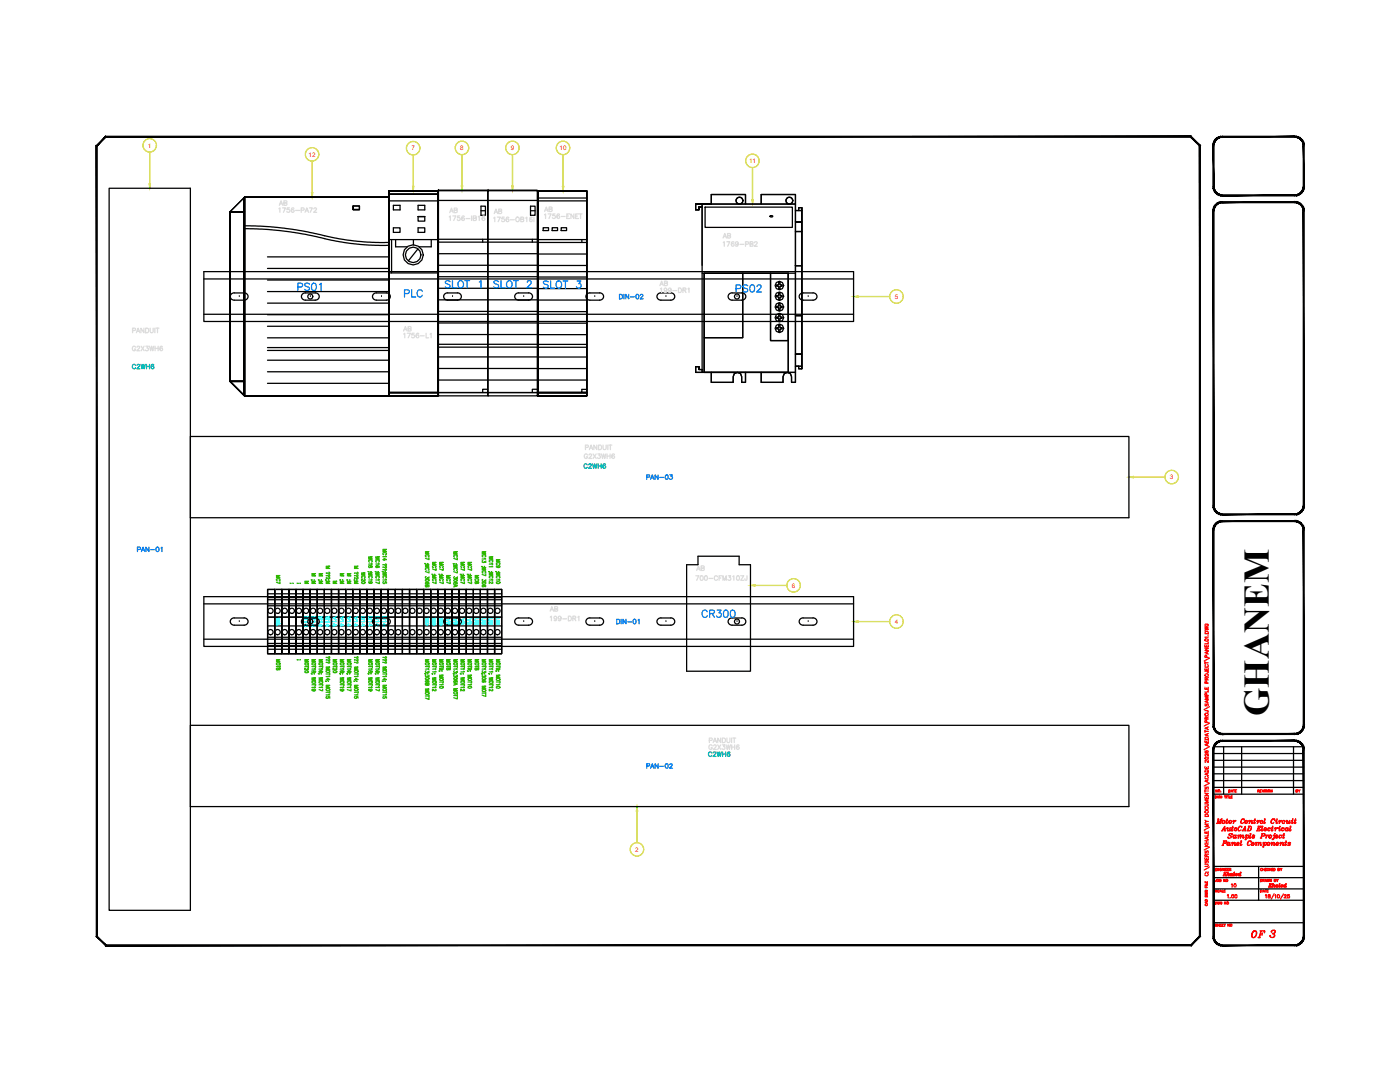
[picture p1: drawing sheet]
<svg xmlns="http://www.w3.org/2000/svg" width="279mm" height="216mm" viewBox="0 0 279 216" stroke-linecap="round" stroke-linejoin="round" font-family="sans-serif">
<defs><g id="words">
<text font-size="7.2" x="253.2" y="142.8" transform="rotate(-90 253.2 142.8)">GHANEM</text>
<text font-size="4.4" x="58.6" y="59.3">PS01</text>
<g font-size="4.4" fill="#007fff">
<text x="87.8" y="58.6">SLOT 1</text>
<text x="97.7" y="58.6">SLOT 2</text>
<text x="146" y="59.6">PS02</text>
<text x="79.7" y="60.3">PLC</text>
<text x="139.3" y="124.5">CR300</text>
</g>
<text font-size="4.4" fill="#f00" x="249.1" y="188.4">OF</text>
<g font-size="4" fill="#dcdcdc">
<text x="55" y="42.3">AB</text>
<text x="79.7" y="67.4">AB</text>
</g>
<g font-size="3.5" fill="#dcdcdc">
<text x="97.7" y="43.7">AB</text>
<text x="130.9" y="58.2">AB</text>
<text x="138.3" y="115">AB</text>
<text x="109" y="123.1">AB</text>
</g>
<g font-size="3.5" fill="#00b8b8">
<text x="25.4" y="74.8">C2WH6</text>
<text x="140.4" y="152">C2WH6</text>
</g>
<g font-size="3.5">
<text x="57.2" y="117.8" transform="rotate(-90 57.2 117.8)">MC7</text>
<text x="57.2" y="125.9" transform="rotate(-90 57.2 125.9)">W8</text>
<text x="86.8" y="125.9" transform="rotate(-90 86.8 125.9)">W9</text>
<text x="92.4" y="125.9" transform="rotate(-90 92.4 125.9)">V9</text>
<text x="93.8" y="125.9" transform="rotate(-90 93.8 125.9)">V9</text>
<text x="95.2" y="125.9" transform="rotate(-90 95.2 125.9)">V9</text>
<text x="62.8" y="126.3" transform="rotate(-90 62.8 126.3)">W14</text>
<text x="64.2" y="126.3" transform="rotate(-90 64.2 126.3)">W14</text>
<text x="65.6" y="126.3" transform="rotate(-90 65.6 126.3)">W14</text>
<text x="76.9" y="126.3" transform="rotate(-90 76.9 126.3)">U14</text>
<text x="78.3" y="126.3" transform="rotate(-90 78.3 126.3)">U14</text>
</g>
<g font-size="3.5" fill="#2eb800">
<text x="91" y="117.8" transform="rotate(-90 91 117.8)">MC7</text>
<text x="96.7" y="117.8" transform="rotate(-90 96.7 117.8)">MC8</text>
</g>
<g font-size="3.5" fill="#0ff">
<text x="88.2" y="125.9" transform="rotate(-90 88.2 125.9)">W9</text>
<text x="89.6" y="125.9" transform="rotate(-90 89.6 125.9)">W9</text>
<text x="91" y="125.9" transform="rotate(-90 91 125.9)">V9</text>
<text x="96.7" y="125.9" transform="rotate(-90 96.7 125.9)">U9</text>
<text x="98.1" y="125.9" transform="rotate(-90 98.1 125.9)">U9</text>
<text x="99.5" y="125.9" transform="rotate(-90 99.5 125.9)">U9</text>
<text x="100.9" y="125.9" transform="rotate(-90 100.9 125.9)">U9</text>
<text x="67" y="126.3" transform="rotate(-90 67 126.3)">W14</text>
<text x="68.4" y="126.3" transform="rotate(-90 68.4 126.3)">V14</text>
<text x="69.8" y="126.3" transform="rotate(-90 69.8 126.3)">V14</text>
<text x="71.3" y="126.3" transform="rotate(-90 71.3 126.3)">V14</text>
<text x="72.7" y="126.3" transform="rotate(-90 72.7 126.3)">V14</text>
<text x="74.1" y="126.3" transform="rotate(-90 74.1 126.3)">U14</text>
<text x="75.5" y="126.3" transform="rotate(-90 75.5 126.3)">U14</text>
</g>
<text font-size="3.5" fill="#f00" x="244.8" y="178.2">10</text>
<text font-size="3.1" x="60" y="117.5">M</text>
<text font-size="3.1" fill="#2eb800" x="65.6" y="117.5">M</text>
<text font-size="3.1" fill="#f00" x="257.9" y="159.1">BY</text>
<text font-size="2.6" fill="#fff" x="57.2" y="117.5">;</text>
<g font-size="2.6" fill="#2eb800">
<text x="58.6" y="117.5">;</text>
<text x="58.6" y="133">;</text>
</g>
<g font-size="1.3" fill="#ff3f00">
<text x="29.5" y="29.5">1</text>
<text x="91.8" y="30">8</text>
<text x="101.9" y="30">9</text>
<text x="111.7" y="30">10</text>
<text x="61.6" y="31.3">12</text>
<text x="82.1" y="30">7</text>
<text x="149.5" y="32.6">11</text>
<text x="178.6" y="59.6">5</text>
<text x="233.5" y="95.6">3</text>
<text x="158" y="117.3">6</text>
<text x="178.6" y="124.5">4</text>
<text x="126.8" y="169.9">2</text>
</g>
</g></defs>
<!-- layer: TITLE -->
<g fill="#000" stroke="#000" stroke-width=".2">
<path d="M242.1 37.2h.2l-.2 .4zM242.3 37.2l-.2 .4 .2-.1zM242.1 37.6l.2-.1-.1 .4zM242.3 37.5l-.1 .4 .2-.1zM242.2 37.9l.2-.1v.5zM242.4 37.8v.5l.2-.2zM242.4 38.3l.2-.2v.4zM242.6 38.1v.4l.2-.1zM242.6 38.5l.2-.1 .1 .4zM242.8 38.4l.1 .4 .1-.2zM243 38.6l.2 .4-.3-.2zM243 38.6l.2 .4 .1-.3zM243.3 38.7l.3 .4-.4-.1zM243.3 38.7l.3 .4v-.2zM243.6 38.9l.4 .2h-.4zM243.6 38.9l.4 .2v-.2z"/>
<path d="M242.1 29.1l.2 8.1v-8.1zM242.1 29.1l.2 8.1h-.2z"/>
<path d="M243.6 27.2h.4v.2zM243.6 27.2v.2h.4zM243.2 27.3l.4-.1v.2zM243.2 27.3l.1 .2 .3-.1zM242.9 27.5l.3-.2 .1 .2zM242.9 27.5l.1 .2 .3-.2zM242.6 27.7l.3-.2 .1 .2zM242.6 27.7l.2 .2 .2-.2zM242.6 27.7l.2 .2-.4 .1zM242.4 28l.2 .1 .2-.2zM242.4 28l.2 .1-.4 .3zM242.2 28.4h.2l.2-.3zM242.2 28.4h.2l-.3 .3zM242.1 28.7l.2 .1 .1-.4zM242.1 28.7l.2 .1-.2 .3zM242.3 28.8l-.2 .3h.2z"/>
<path d="M258.4 38.9l.4 .2h-.4zM258.4 38.9l.4 .2-.1-.2zM258.7 38.9l.4 .1-.3 .1zM258.7 38.9l.4 .1-.1-.3zM259 38.7l.4 .1-.3 .2zM259 38.7l.4 .1-.1-.2zM259.3 38.6l.4-.1-.3 .3zM259.3 38.6l.4-.1-.1-.1zM259.6 38.4l.4-.1-.3 .2zM259.8 38.1l-.2 .3 .4-.1zM259.8 38.1l.4-.2-.2 .4zM259.9 37.8l-.1 .3 .4-.2zM259.9 37.8l.4-.2-.1 .3zM260 37.5l-.1 .3 .4-.2zM260.3 37.2v.4l-.3-.1zM260.1 37.2l-.1 .3 .3-.3z"/>
<path d="M244 39.1h14.4v-.2zM244 38.9h14.4l-14.4 .2z"/>
<path d="M244 27.4h14.4v-.2zM244 27.2h14.4l-14.4 .2z"/>
<path d="M260.3 28.7v.4h-.2zM260 28.8l.1 .3 .2-.4zM260.2 28.4l.1 .3-.3 .1zM259.9 28.4l.1 .4 .2-.4zM260 28l.2 .4h-.3zM259.8 28.1l.1 .3 .1-.4zM259.7 27.7l.3 .3-.2 .1zM259.6 27.9l.2 .2-.1-.4zM259.4 27.5l.3 .2-.1 .2zM259.4 27.5l-.1 .2 .3 .2zM259.1 27.3l.3 .2-.1 .2zM259.1 27.3l-.1 .2 .3 .2zM258.8 27.2l.3 .1-.1 .2zM258.8 27.2l-.1 .2 .3 .1zM258.4 27.2h.4l-.1 .2zM258.4 27.2v.2h.3z"/>
<path d="M260.1 29.1l.2 8.1v-8.1zM260.1 29.1l.2 8.1h-.2z"/>
<path d="M242.1 42.2l.2 58.6v-58.6zM242.1 42.2l.2 58.6h-.2z"/>
<path d="M243.6 40.3l.4-.1v.3zM243.6 40.3v.2h.4zM243.2 40.4l.4-.1v.2zM243.2 40.4l.1 .2 .3-.1zM242.9 40.5l.3-.1 .1 .2zM242.9 40.5l.1 .2 .3-.1zM242.6 40.8l.3-.3 .1 .2zM242.6 40.8l.2 .2 .2-.3zM242.6 40.8l.2 .2-.4 .1zM242.4 41.1l.2 .1 .2-.2zM242.4 41.1l.2 .1-.4 .2zM242.2 41.4l.2 .1 .2-.3zM242.2 41.4l.2 .1-.3 .3zM242.1 41.8h.2l.1-.3zM242.1 41.8h.2l-.2 .4zM242.3 41.8l-.2 .4h.2z"/>
<path d="M244 40.5h14.4v-.3zM244 40.2h14.4l-14.4 .3z"/>
<path d="M260.3 41.8v.4h-.2zM260 41.8l.1 .4 .2-.4zM260.2 41.4l.1 .4h-.3zM259.9 41.5l.1 .3 .2-.4zM260 41.1l.2 .3-.3 .1zM259.8 41.2l.1 .3 .1-.4zM259.7 40.8l.3 .3-.2 .1zM259.6 41l.2 .2-.1-.4zM259.4 40.5l.3 .3-.1 .2zM259.4 40.5l-.1 .2 .3 .3zM259.1 40.4l.3 .1-.1 .2zM259.1 40.4l-.1 .2 .3 .1zM258.8 40.3l.3 .1-.1 .2zM258.8 40.3l-.1 .2 .3 .1zM258.4 40.2l.4 .1-.1 .2zM258.4 40.2v.3h.3z"/>
<path d="M260.1 42.2l.2 58.6v-58.6zM260.1 42.2l.2 58.6h-.2z"/>
<path d="M242.1 100.8h.2l-.2 .4zM242.3 100.8l-.2 .4h.2zM242.1 101.2h.2l-.1 .4zM242.3 101.2l-.1 .4 .2-.1zM242.2 101.6l.2-.1v.4zM242.4 101.5v.4l.2-.1zM242.4 101.9l.2-.1v.4zM242.6 101.8v.4l.2-.2zM242.6 102.2l.2-.2 .1 .4zM242.8 102l.1 .4 .1-.2zM243 102.2l.2 .4-.3-.2zM243 102.2l.2 .4 .1-.2zM243.3 102.4l.3 .3-.4-.1zM243.3 102.4l.3 .3v-.2zM243.6 102.5l.4 .2h-.4zM243.6 102.5l.4 .2v-.2z"/>
<path d="M242.1 105.8l.2 38.9v-38.9zM242.1 105.8l.2 38.9h-.2z"/>
<path d="M243.6 103.9h.4v.2zM243.6 103.9v.2h.4zM243.2 104l.4-.1v.2zM243.2 104l.1 .2 .3-.1zM242.9 104.2l.3-.2 .1 .2zM242.9 104.2l.1 .2 .3-.2zM242.6 104.4l.3-.2 .1 .2zM242.6 104.4l.2 .2 .2-.2zM242.6 104.4l.2 .2-.4 .1zM242.4 104.7l.2 .2 .2-.3zM242.4 104.7l.2 .2-.4 .1zM242.2 105l.2 .1 .2-.2zM242.2 105l.2 .1-.3 .3zM242.1 105.4h.2l.1-.3zM242.1 105.4h.2l-.2 .4zM242.3 105.4l-.2 .4h.2z"/>
<path d="M244 103.9v.2l14.4-.2zM244 104.1l14.4-.2v.2z"/>
<path d="M244 102.5v.2l14.4-.2zM244 102.7l14.4-.2v.2z"/>
<path d="M258.4 102.5l.4 .2h-.4zM258.4 102.5l.4 .2-.1-.2zM258.7 102.5l.4 .1-.3 .1zM258.7 102.5l.4 .1-.1-.2zM259 102.4h.4l-.3 .2zM259 102.4h.4l-.1-.2zM259.3 102.2h.4l-.3 .2zM259.3 102.2h.4l-.1-.2zM259.6 102l.4-.1-.3 .3zM259.8 101.8l-.2 .2 .4-.1zM259.8 101.8l.4-.2-.2 .3zM259.9 101.5l-.1 .3 .4-.2zM259.9 101.5l.4-.3-.1 .4zM260 101.2l-.1 .3 .4-.3zM260.3 100.8v.4h-.3zM260.1 100.8l-.1 .4 .3-.4z"/>
<path d="M260.3 105.4v.4h-.2zM260 105.4l.1 .4 .2-.4zM260.2 105l.1 .4h-.3zM259.9 105.1l.1 .3 .2-.4zM260 104.7l.2 .3-.3 .1zM259.8 104.9l.1 .2 .1-.4zM259.7 104.4l.3 .3-.2 .2zM259.7 104.4l-.1 .2 .2 .3zM259.4 104.2l.3 .2-.1 .2zM259.4 104.2l-.1 .2 .3 .2zM259.1 104l.3 .2-.1 .2zM259.1 104l-.1 .2 .3 .2zM258.8 103.9l.3 .1-.1 .2zM258.8 103.9l-.1 .2 .3 .1zM258.4 103.9h.4l-.1 .2zM258.4 103.9v.2h.3z"/>
<path d="M260.1 105.8l.2 38.9v-38.9zM260.1 105.8l.2 38.9h-.2z"/>
<path d="M242.1 144.7h.2l-.2 .3zM242.3 144.7l-.2 .3h.2zM242.1 145h.2l-.1 .4zM242.3 145l-.1 .4 .2-.1zM242.2 145.4l.2-.1v.4zM242.4 145.3v.4l.2-.1zM242.4 145.7l.2-.1v.4zM242.6 145.6v.4l.2-.1zM242.6 146l.2-.1 .1 .4zM242.8 145.9l.1 .4 .1-.2zM243 146.1l.2 .3-.3-.1zM243 146.1l.2 .3 .1-.2zM243.3 146.2l.3 .3-.4-.1zM243.3 146.2l.3 .3v-.2zM243.6 146.3l.4 .3-.4-.1zM243.6 146.3l.4 .3v-.3z"/>
<path d="M242.1 149.6l.2 37.2v-37.2zM242.1 149.6l.2 37.2h-.2z"/>
<path d="M243.6 147.7h.4v.2zM243.6 147.7v.2h.4zM243.2 147.8l.4-.1v.2zM243.2 147.8l.1 .3 .3-.2zM242.9 148l.3-.2 .1 .3zM242.9 148l.1 .2 .3-.1zM242.6 148.3l.3-.3 .1 .2zM242.6 148.3l.2 .1 .2-.2zM242.6 148.3l.2 .1-.4 .1zM242.4 148.5l.2 .2 .2-.3zM242.4 148.5l.2 .2-.4 .2zM242.2 148.9l.2 .1 .2-.3zM242.2 148.9l.2 .1-.3 .2zM242.1 149.2l.2 .1 .1-.3zM242.1 149.2l.2 .1-.2 .3zM242.3 149.3l-.2 .3h.2z"/>
<path d="M244 147.7v.2l14.4-.2zM244 147.9l14.4-.2v.2z"/>
<path d="M244 146.3v.3l14.4-.3zM244 146.6l14.4-.3v.3z"/>
<path d="M258.4 146.3l.4 .2-.4 .1zM258.4 146.3l.4 .2-.1-.2zM258.7 146.3l.4 .1-.3 .1zM258.7 146.3l.4 .1-.1-.2zM259 146.2l.4 .1-.3 .1zM259 146.2l.4 .1-.1-.2zM259.3 146.1l.4-.1-.3 .3zM259.3 146.1l.4-.1-.1-.1zM259.6 145.9l.4-.2-.3 .3zM259.8 145.6l-.2 .3 .4-.2zM259.8 145.6l.4-.2-.2 .3zM259.9 145.3l-.1 .3 .4-.2zM259.9 145.3l.4-.3-.1 .4zM260 145l-.1 .3 .4-.3zM260.3 144.7v.3h-.3zM260.1 144.7l-.1 .3 .3-.3z"/>
<path d="M260.3 149.2v.4h-.2zM260 149.3l.1 .3 .2-.4zM260.2 148.9l.1 .3-.3 .1zM259.9 149l.1 .3 .2-.4zM260 148.5l.2 .4-.3 .1zM259.8 148.7l.1 .3 .1-.5zM259.7 148.3l.3 .2-.2 .2zM259.6 148.4l.2 .3-.1-.4zM259.4 148l.3 .3-.1 .1zM259.4 148l-.1 .2 .3 .2zM259.1 147.8l.3 .2-.1 .2zM259.1 147.8l-.1 .3 .3 .1zM258.8 147.7l.3 .1-.1 .3zM258.8 147.7l-.1 .2 .3 .2zM258.4 147.7h.4l-.1 .2zM258.4 147.7v.2h.3z"/>
<path d="M260.1 149.6l.2 37.2v-37.2zM260.1 149.6l.2 37.2h-.2z"/>
<path d="M239.4 29.1v157.7l.2 .1zM239.4 29.1l.2-.1v157.9zM237.6 27.4l1.8 1.7 .2-.1zM237.7 27.2l1.9 1.8-2-1.6zM21.1 27.4h216.5l.1-.2zM21.1 27.2h216.6l-216.6 .2zM21.1 27.2l-1.7 1.9 1.7-1.7zM19.2 29l1.9-1.8-1.7 1.9zM19.2 29l.2 157.8v-157.7zM19.2 29l.2 157.8-.2 .1zM19.2 186.9l1.9 1.6-1.7-1.7zM19.2 186.9l1.9 1.6v.2zM21.1 188.5v.2l216.5-.2zM21.1 188.7l216.5-.2 .1 .2zM237.6 188.5l.1 .2 1.7-1.9zM239.4 186.8l.2 .1-1.9 1.8z"/>
<path d="M242.1 186.8h.2l-.2 .4zM242.3 186.8l-.2 .4h.2zM242.1 187.2h.2l-.1 .4zM242.3 187.2l-.1 .4 .2-.1zM242.2 187.6l.2-.1v.4zM242.4 187.5v.4l.2-.1zM242.4 187.9l.2-.1v.4zM242.6 187.8v.4l.2-.2zM242.6 188.2l.2-.2 .1 .4zM242.8 188l.1 .4 .1-.2zM243 188.2l.2 .4-.3-.2zM243 188.2l.2 .4 .1-.2zM243.3 188.4l.3 .3-.4-.1zM243.3 188.4l.3 .3v-.2zM243.6 188.5l.4 .2h-.4zM243.6 188.5l.4 .2v-.2z"/>
<path d="M244 188.5v.2l14.4-.2zM244 188.7l14.4-.2v.2z"/>
<path d="M258.4 188.5l.4 .2h-.4zM258.4 188.5l.4 .2-.1-.2zM258.7 188.5l.4 .1-.3 .1zM258.7 188.5l.4 .1-.1-.2zM259 188.4h.4l-.3 .2zM259 188.4h.4l-.1-.2zM259.3 188.2h.4l-.3 .2zM259.3 188.2h.4l-.1-.2zM259.6 188l.4-.1-.3 .3zM259.8 187.8l-.2 .2 .4-.1zM259.8 187.8l.4-.2-.2 .3zM259.9 187.5l-.1 .3 .4-.2zM259.9 187.5l.4-.3-.1 .4zM260 187.2l-.1 .3 .4-.3zM260.3 186.8v.4h-.3zM260.1 186.8l-.1 .4 .3-.4z"/>
</g>
<g fill="none" stroke="#000" stroke-width=".25">
<path d="M239.5 29.1v10.1M242.2 158.5h18M242.2 149h18M242.2 150.4h18M242.2 151.7h18M242.2 153.1h18M242.2 154.4h18M242.2 155.8h18M242.2 157.1h18M244.2 149v9.5M247.8 149v9.5M258.1 149v9.5"/>
<path d="M239.5 172.9v13.9M242.2 172.9h18M242.2 175.1h18M242.2 177.4h18M242.2 179.6h18M251.2 172.9v6.7M242.2 184.1h18"/>
</g>
<g fill="none" stroke="#f00" stroke-width=".25">
<path d="M240.5 137.1v.4h.6v-.4M240.5 133.9l.6 .1v.2l-.2 .1M240.5 133.3v.4h.6v-.4M240.5 129.3h.6l-.6 .5h.6M240.5 128.7v.4h.6v-.4M240.5 125.1l.6 .2-.6 .1 .6 .2-.6 .2M240.5 132v.5M240.5 132.2h.6M240.5 126.1a.36 .36 0 0 1 .4-.1 .36 .36 0 0 1 .2 .4h-.6zM240.6 132.6a.27 .27 0 0 0-.1 .4 .27 .27 0 0 0 .4 .1 .25 .25 0 0 0 .2-.2 .25 .25 0 0 0-.1-.3M240.6 124.5a.28 .28 0 0 0 0 .4 .28 .28 0 0 0 .4 0 .28 .28 0 0 0 0-.4l-.1 .2M240.8 135.7v-.3l-.2-.2-.1 .5h.6"/>
<path d="M240.8 128.8v.3M240.8 133.5v.2M240.8 137.3v.2M240.8 138.8v-.4l-.3-.1v.5h.6M240.8 136.3v-.4h-.3v.4h.6M240.8 131.2v-.4h-.3v.4h.6M240.9 130.1v.3M240.9 139.8v.3M241.1 126.7h.1M241.1 139.7l-.6 .3 .6 .2M241.1 139h-.6l.6 .3-.6 .2h.6M241.1 137.7v.4h-.6"/>
<path d="M241.1 130l-.6 .2 .6 .3M241.1 128.1v.4h-.6M241.1 127.1h-.6l.1 .2M241.1 135.2l-.3 .2M241.4 131.3l-1.1 .6M240.5 159v.4h.6v-.4M240.5 158.3h.6l-.6 .5h.6M240.5 152.9v.5h.6v-.5M240.5 147.7v.5h.6v-.5M240.5 141.8h.5a.16 .16 0 0 1 .1 .2 .16 .16 0 0 1-.2 .1M240.5 157.8h.6M240.5 145.7v.5"/>
<path d="M240.5 157.6v.5M240.5 145.9h.6M240.5 153.7a.38 .38 0 0 1 .6 .1v.2h-.6zM240.5 147.2a.38 .38 0 0 1 .6 .1v.2h-.6zM240.6 157v.5l.3-.5 .2 .1-.1 .4M240.6 149.8l-.1 .1a.31 .31 0 0 0 .3 .3 .31 .31 0 0 0 .3-.3 .21 .21 0 0 0-.4 0 .21 .21 0 0 0 .2 .3M240.6 140.4v.5l.3-.5 .2 .1-.1 .4M240.6 154.9a.27 .27 0 0 0-.1 .4 .27 .27 0 0 0 .4 .1 .25 .25 0 0 0 .2-.2 .25 .25 0 0 0-.1-.3M240.8 143.5l-.1-.4-.1-.1-.1 .5h.6M240.8 147.9v.3M240.8 153.1v.3M240.8 159.1v.3"/>
<path d="M240.8 144.2v-.4h-.3v.4h.6M240.9 145.2v.3M240.9 146.4v.4M240.9 148.4v.4M240.9 154.3v.4M240.9 155.7v.3M241.1 159.6h-.6l.6 .3-.6 .3h.6M241.1 155.6l-.6 .3 .6 .2M241.1 154.2l-.6 .3 .6 .2M241.1 151.7v.4l-.4-.4-.2 .2 .1 .2M241.1 150.4v.4l-.4-.4-.2 .2 .1 .2M241.1 148.4l-.6 .2 .6 .3"/>
<path d="M241.1 146.4l-.6 .2 .6 .3M241.1 145.1l-.6 .2 .6 .3M241.1 143l-.3 .3M241.4 156.3l-1.1 .5M241.4 149l-1.1 .6M241.4 144.3l-1.1 .6M241.4 141l-1.1 .6M242.5 158.8l.3 .1v.3l-.3 .1zM243 157.6v.4l-.3-.4v.4M243 158.8l.1 .5 .1-.5 .1 .5 .1-.5M243.6 158h.1M243.8 158.9a.18 .18 0 0 0-.2 0 .18 .18 0 0 0 0 .3 .18 .18 0 0 0 .2-.1h-.1"/>
<path d="M244.4 158.8h.3M244.5 158.8v.5M244.8 158.8v.5M244.9 158.8h.3M245.1 158.8v.5M245.2 157.6l.3 .1-.1 .3h-.2zM245.3 158.8v.5h.3M245.7 158l.1-.4 .2 .4M245.7 159h.2M245.7 157.9h.2M246 158.8h-.3v.5h.3M246.1 157.6h.3"/>
<path d="M246.3 157.6v.4M246.5 157.8h.2M246.8 157.6h-.3v.4h.3M251 157.8h.3v-.2h-.3v.4M251.2 157.8l.1 .2M251.5 157.8h.2M251.8 157.6h-.3v.4h.3M251.9 157.6l.2 .4 .1-.4M252.3 157.6v.4M252.8 157.7h-.3l.3 .2-.1 .1h-.2M252.9 157.6v.4M253.9 157.6v.4l-.3-.4v.4"/>
<path d="M240.5 172.4h.4l.2 .2-.1 .3h-.5M240.5 171.1v.4h.6v-.4M240.5 165.9v.4h.6v-.4M240.5 163.7l.3 .2-.3 .3M240.5 160.4h.5l.1 .2-.2 .3h-.4M240.5 168.9h.6M240.5 168.5l.4 .4M240.5 168.2h.6M240.5 167.8h.6M240.5 162.6a.36 .36 0 0 1 .4-.1 .36 .36 0 0 1 .2 .4h-.6zM240.5 178.1l.5 .1-.5 .1 .5 .1-.5 .1M240.5 176.8v.3h.5"/>
<path d="M240.5 175.9v.3h.5v-.3M240.5 176.7h.5M240.5 179.6l.4-.1 .1 .3h-.5zM240.5 178.7h.4l.1 .2h-.5zM240.6 171.7v.5l.3-.5 .2 .2-.1 .3M240.6 169.8v.5l.4-.5v.5M240.6 177.6a.18 .18 0 0 0 0 .3 .18 .18 0 0 0 .3 0 .18 .18 0 0 0 0-.3l-.1 .2M240.6 174.3a.27 .27 0 0 0-.1 .3 .27 .27 0 0 0 .4 .1 .24 .24 0 0 0 .2-.1 .24 .24 0 0 0-.1-.3M240.6 161.1a.28 .28 0 0 0 0 .4 .28 .28 0 0 0 .4 0 .28 .28 0 0 0 0-.4M240.7 174h.1M240.7 176v.2M240.7 176.9v.2"/>
<path d="M240.8 170.9l-.1-.4h-.1l-.1 .4h.6M240.8 166v.3M240.8 167.8v.4M240.8 171.3v.2M240.8 163.9h.3M240.8 180v.2M240.9 167.1v.3M241 179.9l-.5 .2 .5 .2M241 176.3v.3h-.5M241.1 174h.1M241.1 167l-.6 .3 .6 .2M241.1 166.4v.4h-.6"/>
<path d="M241.1 164.4h-.6l.6 .3-.6 .2h.6M241.1 170.5l-.3 .2M241.1 168.5l-.4 .2M241.4 173l-1.1 .6M241.4 169l-1.1 .6M241.4 165.1l-1.1 .5M242.5 180h.3v.4h-.3zM242.5 173.5h.2M242.8 175.5l-.1 .4-.2-.1M242.8 164.3h.2M242.8 173.3h-.3v.4h.3M242.8 177.6h-.3l.3 .3-.1 .1-.2-.1"/>
<path d="M242.9 164.3l.3-.9v.9l.6-.9-.3 .9M243 180l.1 .4 .1-.4 .1 .4 .1-.4M243 163.4h.2v.8M243.2 173.3v.4l-.2-.4v.4M243.3 177.7a.18 .18 0 0 0-.3-.1 .18 .18 0 0 0 0 .3 .18 .18 0 0 0 .3 0M243.4 175.7l.3-.2h-.3v.4h.2v-.2M243.4 164.3h.3M243.4 178l.2-.4 .2 .4M243.5 177.9h.2M243.8 173.4a.19 .19 0 0 0-.3-.1 .19 .19 0 0 0 0 .3 .19 .19 0 0 0 .3 0h-.2M243.8 165.8h.2M243.9 165.8l.5-.9 .1 .9"/>
<path d="M243.9 173.3v.4M243.9 168.7h.3M243.9 163.4h-.1l-.3 .9M244 165.5h.4M244.1 167.8l.7 .1-.1 .3-.5 .1M244.2 163.7a.29 .29 0 0 0-.3 .4 .29 .29 0 0 0 .4 .2 .28 .28 0 0 0 .2-.4 .28 .28 0 0 0-.4-.1l-.1 .5M244.3 167.8l-.3 .9M244.3 165.8h.3M244.3 174.1h.2M244.3 167.8l-.2 .9M244.3 173.3v.4l-.2-.4v.4M244.4 163.8v.3l-.2 .2"/>
<path d="M244.4 174.1l-.2 .6M244.4 165v.8M244.5 173.5h.2M244.7 180v.4l-.3-.4v.4M244.7 167.8l.1 .2-.3 .3M244.7 163.7h.3M244.7 174.1h.4l-.2 .6M244.8 165.3l.1-.1h.2v.6M244.8 173.3h-.3v.4h.3M244.8 174.1l-.5 .4M244.9 163.4l-.2 .9h.2l.1-.2M244.9 173.5h.2"/>
<path d="M245 163.4l-.2 .9M245 165.2l-.1 .5 .2 .1 .2-.2 .2-.4M245 174.1l-.2 .6M245.1 168.1l-.2 .3 .1 .2M245.2 173.3h-.3v.4h.3M245.3 166.6l.4 .3a.3 .3 0 0 1-.3 .3 .3 .3 0 0 1-.3-.2v.2l.1-.1M245.3 173.5h.3v-.2h-.3v.4M245.4 165.5v.3l.3-.2M245.4 168.1l-.1 .5 .2 .1 .1-.2M245.5 168.1l-.1 .6M245.5 173.5l.1 .2M245.5 163.7a.29 .29 0 0 0-.3 .4 .29 .29 0 0 0 .4 .2l.2-.4-.2-.2-.3 .2v.4"/>
<path d="M245.5 165.2l-.1 .6M245.7 163.8v.2l-.2 .3M245.7 165.2h.4M245.8 168.3l.1-.2h.2l-.2 .6M245.8 166.4l.1-.1v.3a.3 .3 0 0 0-.3-.3 .3 .3 0 0 0-.3 .3l.4 .3M246 163.9l.1-.2 .2 .1-.1 .5M246 168.1l-.1 .6M246 164.9l-.2 .8 .2 .1 .1-.2M246 168.4l.2-.3h.3v.6M246.1 164.9l-.2 .9M246.2 163.7l-.1 .6M246.3 174.1h.1l-.1 .6"/>
<path d="M246.3 166.6l-.2 .3 .1 .3M246.4 174.1l-.2 .6 .2-.1M246.4 168.1v.5l.1 .1 .2-.2M246.6 163.8h-.2l-.1 .2M246.6 165.2a.29 .29 0 0 0-.3 .3 .29 .29 0 0 0 .4 .2l.2-.4-.2-.1-.3 .1v.4M246.6 166.6l-.1 .6h.2l.1-.1M246.7 166.6l-.1 .6M246.8 165.2v.3l-.2 .3M246.8 168.5l.5-.3a.27 .27 0 0 0-.4-.1 .27 .27 0 0 0 0 .4 .27 .27 0 0 0 .4 .1M247.1 168.1l-.3 .3 .1 .2M247.2 166.6l-.1 .6 .2-.5-.2-.1-.1 .2M247.2 166.9l.2-.2h.3l-.1 .5"/>
<path d="M247.5 164.9a.57 .57 0 0 0-.2 .9M247.5 174.1h.2l-.2 .6M247.6 166.6l.1 .2-.2 .4M247.6 174.1l-.2 .6 .3-.1M247.6 167.8h.2l-.2 .9M247.7 166.9l.1-.2h.3v.5M247.7 165l.1-.1v.2a.38 .38 0 0 0-.5-.2 .38 .38 0 0 0-.2 .5 .29 .29 0 0 0 .2 .4 .29 .29 0 0 0 .4-.2M247.8 167.8l-.3 .8 .2 .1 .1-.2M247.9 165.8h.3M248 165.8l.5-.9 .1 .9M248 163.4a.57 .57 0 0 0-.2 .9M248 166.6v.6h.2l.1-.1"/>
<path d="M248.2 165.5h.3M248.3 163.5v-.1v.3a.33 .33 0 0 0-.4-.3 .33 .33 0 0 0-.2 .4l-.1 .2a.29 .29 0 0 0 .2 .3 .29 .29 0 0 0 .4-.2M248.4 165.8h.3M248.4 167.5h.3M248.5 165v.8M248.5 166.8l.1-.2 .2 .1-.2 .8M248.7 163.7a.29 .29 0 0 0-.3 .4 .29 .29 0 0 0 .4 .2l.1-.4-.1-.2-.3 .2v.4M248.7 166.6l-.1 .9M248.9 163.8v.2l-.2 .3M249.1 164.9h.4a.49 .49 0 0 1 .2 .5 .49 .49 0 0 1-.4 .4h-.4M249.2 163.9l.1-.2 .2 .1-.2 .5M249.2 166.7v.2l-.2 .3"/>
<path d="M249.3 164.9l-.3 .9M249.3 167.8a.56 .56 0 0 0-.1 .9M249.4 163.7l-.1 .6M249.4 164l.2-.2h.3v.5M249.5 166.3h.1l-.1 .9M249.5 164.9a.51 .51 0 0 1 .2 .5 .51 .51 0 0 1-.4 .4M249.6 166.3l-.2 .9h.2l.1-.1M249.6 167.9l.1-.1-.1 .3a.34 .34 0 0 0-.4-.3 .34 .34 0 0 0-.2 .4 .31 .31 0 0 0 .1 .5 .31 .31 0 0 0 .4-.2M249.8 163.7v.6h.1l.2-.2M249.9 167l.5-.2a.27 .27 0 0 0-.4-.1 .27 .27 0 0 0 0 .4 .27 .27 0 0 0 .4 0M250 168.1a.29 .29 0 0 0-.3 .4 .29 .29 0 0 0 .4 .1l.2-.3-.2-.2-.2 .2v.3M250.1 166.6l-.2 .3 .1 .3"/>
<path d="M250.2 168.1v.3l-.2 .3M250.2 163.7h.4M250.5 168.3l.1-.2h.2l-.1 .6M250.5 164.1l-.1 .2h-.2l.2-.9-.1 .9M250.7 168.1l-.1 .6M250.7 168.4l.2-.3h.3l-.1 .6M250.8 165.8h.6l.1-.2-.1 .2M250.8 163.9l.1-.2 .2 .1-.1 .5M251 163.7l-.1 .6M251 164.9h.7l-.1 .2v-.2M251.1 165.3h.2M251.1 168.1v.6"/>
<path d="M251.2 164.9l-.3 .9M251.2 168.4l.2-.3h.2v.6M251.2 164.9l-.2 .9M251.4 165.1l-.1 .4M251.4 163.8h-.2l-.1 .2M251.5 168.1v.5l.2 .1 .1-.2M251.5 167.2h.3M251.5 175.5h.3v.4h-.3zM251.5 177.6h.3v.4h-.3zM251.8 163.7a.29 .29 0 0 0-.3 .4 .29 .29 0 0 0 .4 .2l.1-.4-.1-.2-.3 .2v.4M251.8 166.3l.7 .2-.2 .3h-.5M251.8 164.9h.2l-.2 .9"/>
<path d="M251.9 173.4a.19 .19 0 0 0-.3 0 .19 .19 0 0 0 0 .2 .19 .19 0 0 0 .3 0M251.9 163.8l.1 .2-.2 .3M251.9 166.3l-.2 .9M251.9 169h.3M252 164.9l-.2 .8 .1 .1 .2-.2M252 175.7h.3v-.2h-.3v.4M252 178l.2-.4 .1 .4M252 173.3v.4M252 173.5h.3M252 168.3l.2-.2h.1l-.2 .9M252.1 177.9h.2M252.2 175.7l.1 .2"/>
<path d="M252.2 168.1l-.1 .9M252.3 166.3l.1 .3-.2 .2M252.3 165.6l.5-.3a.28 .28 0 0 0-.4-.1 .28 .28 0 0 0-.1 .4 .28 .28 0 0 0 .5 0M252.3 173.3v.4M252.3 163.4h.2l-.2 .9M252.5 175.9l.1-.4 .2 .4M252.5 163.4l-.3 .9h.2l.1-.2M252.5 173.5h.1M252.5 177.6h.3M252.5 166.8l.1-.2 .2 .1-.1 .5M252.5 165.2l-.2 .3v.2M252.5 175.8h.2"/>
<path d="M252.5 178.6l.2-.1v.7M252.6 177.6v.4M252.7 168.1v.4l-.2 .2M252.7 166.6l-.1 .6M252.8 173.3h-.3v.4h.3M252.9 177.8h.1M252.9 175.5l.1 .4 .1-.4 .1 .4 .1-.4M253.1 166.7h-.2l-.1 .2M253.1 177.6h-.2v.4h.2M253.1 178.5v.2a.28 .28 0 0 1 .3 .1 .28 .28 0 0 1 0 .3l-.4-.1 .5-.3-.1-.2zM253.2 168.1a.29 .29 0 0 0-.3 .4 .29 .29 0 0 0 .4 .1l.1-.3-.2-.2-.2 .2v.3M253.2 177h.2"/>
<path d="M253.2 173.4a.18 .18 0 0 0-.3 0 .18 .18 0 0 0 0 .2 .18 .18 0 0 0 .3 0M253.3 165.2l-.3 .3 .1 .2M253.3 168.1l.1 .3-.2 .3M253.3 173.3v.4M253.3 176.3h.3M253.4 173.5l.2 .2M253.4 176.3l-.1 .7 .2-.7M253.5 165.3a.27 .27 0 0 0-.3-.1 .27 .27 0 0 0-.2 .4 .27 .27 0 0 0 .4 .1l.1-.1M253.5 166.6a.29 .29 0 0 0-.3 .4 .29 .29 0 0 0 .4 .2l.1-.4-.1-.2-.3 .2v.4M253.6 176.6l.1 .4M253.6 177h.2M253.6 168.3l.1-.2h.2l-.1 .6"/>
<path d="M253.6 173.3l-.3 .3M253.7 166.7v.2l-.2 .3M253.7 165.2h.4M253.7 175.5v.4l-.3-.4v.4M253.8 176.3h.3M253.8 173.5h.2M253.8 168.1l-.1 .6M253.9 168.4l.1-.3h.3v.6M253.9 176.3l-.6 .5M254 164.9l-.2 .8 .1 .1 .2-.2M254 176.8l.2-.2h.2l-.1 .4M254 164.9l-.1 .9"/>
<path d="M254 163.4a.57 .57 0 0 0-.1 .9M254.1 173.3h-.3v.4h.3M254.1 166.8l.1-.2 .2 .1-.2 .7-.2 .1M254.1 176.3l-.2 .7M254.2 173.3h.2v.4h-.2zM254.2 168.1l.1 .1-.1 .4 .2 .1 .1-.2M254.3 176.6v.4l.2-.1M254.3 178.4l-.6 1M254.3 175.7h.3v-.2h-.3v.4h.3l-.1-.2M254.3 163.5l.1-.1v.3a.38 .38 0 0 0-.5-.3 .38 .38 0 0 0-.2 .6 .28 .28 0 0 0 .2 .3 .28 .28 0 0 0 .3-.2M254.3 166.6l-.3 .9M254.3 165.3l.2-.1h.1l-.1 .6"/>
<path d="M254.4 178.6l.2-.1v.7M254.4 166.3h.1M254.5 163.9l.2-.2 .1 .1v.5M254.6 165.2l-.1 .6M254.6 167l.4-.2a.27 .27 0 0 0-.4-.1 .27 .27 0 0 0 0 .4 .27 .27 0 0 0 .4 0M254.7 168.5l.5-.3a.27 .27 0 0 0-.4-.1 .27 .27 0 0 0-.1 .4 .27 .27 0 0 0 .4 .1M254.7 163.7v.6h.2l.1-.2M254.8 175.5l.1 .2 .2-.2M254.8 176.6l-.2 .4M254.8 166.6l-.2 .3v.3M254.9 163.4h.1M254.9 168.1l-.2 .3v.2"/>
<path d="M254.9 165.2h-.1l-.2 .3M254.9 175.7v.2M255 173.5l.4-.1-.4-.1v.4h.3l-.1-.2M255.1 165.3l.1-.1h.2v.6M255.1 176.9l-.2 .1 .1-.4v.4M255.2 163.9l.1-.2 .2 .1-.2 .5M255.3 165.2v.5l.1 .1 .2-.2M255.3 176.3h.1l-.1 .7M255.4 163.7l-.1 .6M255.4 168.3l.1-.2h.2l-.2 .6M255.4 164.9h.1M255.4 176.3l-.2 .7 .3-.1"/>
<path d="M255.5 173.3l.2 .2 .1-.2M255.5 166.6l-.2 .3v.3M255.6 168.1l-.1 .6M255.6 168.4l.2-.3h.3v.6M255.7 176.9l.3-.2a.21 .21 0 0 0-.3-.1 .21 .21 0 0 0 0 .3 .21 .21 0 0 0 .3 0M255.7 173.5v.2M255.7 166.8h.1a.27 .27 0 0 0-.4-.1 .27 .27 0 0 0-.1 .4 .27 .27 0 0 0 .3 .1l.1-.1M255.8 163.8h-.2l-.2 .2M255.8 176.6l-.1 .4M256 168.1v.5l.2 .1 .1-.2M256 166.6h.4M256 165.2l-.2 .1v.4"/>
<path d="M256.1 178.4l-.5 1M256.2 163.7l-.3 .3 .1 .3M256.2 165.3h.1a.28 .28 0 0 0-.4-.1 .28 .28 0 0 0-.1 .4 .28 .28 0 0 0 .3 .1l.1-.1M256.2 166.3l-.2 .9h.2l.1-.1M256.3 166.3l-.2 .9M256.3 178.7l.3-.2 .1 .2-.4 .5h.4M256.4 163.8v.1a.27 .27 0 0 0-.3-.1 .27 .27 0 0 0-.2 .3 .27 .27 0 0 0 .4 .2l.1-.2M256.4 176.6l-.2 .4M256.4 168.1h.4M256.6 176.3h.1l-.1 .7M256.6 163.9l.2-.2 .1 .1v.5M256.7 167.8l-.2 .8 .1 .1 .2-.2"/>
<path d="M256.7 176.3l-.2 .7 .2-.1M256.7 167.8l-.2 .9M256.7 165.2l-.2 .3 .1 .2M256.8 163.7v.5l.1 .1 .3-.1 .1-.5M257.1 168.2l.4 .4h-.5M257.2 165.6l-.1 .2-.2-.1 .1-.5v.6M257.3 164v.3l.2-.2M257.3 178.5h-.3l-.1 .3a.24 .24 0 0 1 .4 0 .24 .24 0 0 1 0 .3 .24 .24 0 0 1-.4-.1M257.4 163.7l-.1 .6M257.5 164.9h.1l-.1 .9M257.5 168.2h-.4l.4 .3M257.6 164.9l-.2 .8 .1 .1 .2-.2"/>
<path d="M257.7 163.9l.1-.2 .2 .1-.1 .5M257.9 163.7l-.1 .6h.2l.1-.2M258 163.4h.1M258.3 163.7h.4M258.6 163.4l-.3 .9h.2l.1-.2M258.6 163.4l-.2 .9M240.6 180.4a.18 .18 0 0 0 0 .3 .18 .18 0 0 0 .3 0 .18 .18 0 0 0 0-.3M242.8 184.5h-.3l.3 .2-.1 .1h-.2M243 184.4v.4M243 184.6h.3M243.3 184.4v.4M243.4 184.6h.2"/>
<path d="M243.7 184.4h-.3v.4h.3M243.8 180.1a.18 .18 0 0 0-.2 0 .18 .18 0 0 0 0 .2 .18 .18 0 0 0 .2 0l-.1-.1M243.9 184.6h.1M244.1 184.4h-.2v.4h.2M244.3 184.4h.3M244.4 184.4v.4M245.4 184.4v.4l-.4-.4v.4"/>
<circle cx="240.8" cy="134.7" r=".31"/>
<circle cx="240.8" cy="127.7" r=".3"/>
<circle cx="240.8" cy="151.3" r=".3"/>
<circle cx="240.8" cy="142.6" r=".3"/>
<circle cx="243.3" cy="157.8" r=".2"/>
<circle cx="253.3" cy="157.8" r=".2"/>
<circle cx="240.8" cy="162" r=".3"/>
<circle cx="243.1" cy="175.7" r=".2"/>
<circle cx="245.1" cy="168.4" r=".27"/>
<circle cx="246.3" cy="166.9" r=".27"/>
<circle cx="249" cy="166.9" r=".27"/>
<circle cx="252.6" cy="168.4" r=".28"/>
<circle cx="254.7" cy="176.8" r=".2"/>
<circle cx="255.1" cy="178.8" r=".3"/>
<circle cx="256.3" cy="176.8" r=".2"/>
<circle cx="256.7" cy="165.5" r=".27"/>
<circle cx="245" cy="180.2" r=".21"/>
<circle cx="245.7" cy="184.6" r=".2"/>
</g>
<!-- layer: PSYMS -->
<path d="M63.3 117.6h1.4M69 117.6h18.4M91.6 117.6h1.4M97.3 117.6h2.8" fill="none" stroke="#fff" stroke-width=".2"/>
<g fill="#fff" stroke="#fff" stroke-width=".2">
<path d="M100.1 117.6v12.8h-1.4zM98.7 117.6v12.8l1.4-12.8z"/>
<path d="M98.7 117.6v12.8h-1.4zM97.3 117.6v12.8l1.4-12.8z"/>
<path d="M97.3 117.6v12.8h-1.4zM95.9 117.6v12.8l1.4-12.8z"/>
<path d="M95.9 117.6v12.8h-1.4zM94.5 117.6v12.8l1.4-12.8z"/>
<path d="M94.5 117.6v12.8h-1.5zM93 117.6v12.8l1.5-12.8z"/>
<path d="M93 117.6v12.8h-1.4zM91.6 117.6v12.8l1.4-12.8z"/>
<path d="M91.6 117.6v12.8h-1.4zM90.2 117.6v12.8l1.4-12.8z"/>
<path d="M90.2 117.6v12.8h-1.4zM88.8 117.6v12.8l1.4-12.8z"/>
<path d="M88.8 117.6v12.8h-1.4zM87.4 117.6v12.8l1.4-12.8z"/>
<path d="M87.4 117.6v12.8h-1.4zM86 117.6v12.8l1.4-12.8z"/>
<path d="M86 117.6v12.8h-1.5zM84.5 117.6v12.8l1.5-12.8z"/>
<path d="M84.5 117.6v12.8h-1.4zM83.1 117.6v12.8l1.4-12.8z"/>
<path d="M83.1 117.6v12.8h-1.4zM81.7 117.6v12.8l1.4-12.8z"/>
<path d="M81.7 117.6v12.8h-1.4zM80.3 117.6v12.8l1.4-12.8z"/>
<path d="M80.3 117.6v12.8h-1.4zM78.9 117.6v12.8l1.4-12.8z"/>
<path d="M78.9 117.6v12.8h-1.4zM77.5 117.6v12.8l1.4-12.8z"/>
<path d="M77.5 117.6v12.8h-1.4zM76.1 117.6v12.8l1.4-12.8z"/>
<path d="M76.1 117.6v12.8h-1.5zM74.6 117.6v12.8l1.5-12.8z"/>
<path d="M74.6 117.6v12.8h-1.4zM73.2 117.6v12.8l1.4-12.8z"/>
<path d="M73.2 117.6v12.8h-1.4zM71.8 117.6v12.8l1.4-12.8z"/>
<path d="M71.8 117.6v12.8h-1.4zM70.4 117.6v12.8l1.4-12.8z"/>
<path d="M70.4 117.6v12.8h-1.4zM69 117.6v12.8l1.4-12.8z"/>
<path d="M69 117.6v12.8h-1.4zM67.6 117.6v12.8l1.4-12.8z"/>
<path d="M67.6 117.6v12.8h-1.5zM66.1 117.6v12.8l1.5-12.8z"/>
<path d="M66.1 117.6v12.8h-1.4zM64.7 117.6v12.8l1.4-12.8z"/>
<path d="M64.7 117.6v12.8h-1.4zM63.3 117.6v12.8l1.4-12.8z"/>
<path d="M63.3 117.6v12.8h-1.4zM61.9 117.6v12.8l1.4-12.8z"/>
<path d="M61.9 117.6v12.8h-1.4zM60.5 117.6v12.8l1.4-12.8z"/>
<path d="M60.5 117.6v12.8h-1.4zM59.1 117.6v12.8l1.4-12.8z"/>
<path d="M59.1 117.6v12.8h-1.4zM57.7 117.6v12.8l1.4-12.8z"/>
<path d="M57.7 117.6v12.8h-1.5zM56.2 117.6v12.8l1.5-12.8z"/>
<path d="M56.2 117.6v12.8h-1.4zM54.8 117.6v12.8l1.4-12.8z"/>
<path d="M54.8 117.6v12.8h-1.4zM53.4 117.6v12.8l1.4-12.8z"/>
</g>
<g fill="none" stroke="#000" stroke-width=".25">
<path d="M21.8 37.6h16.2v144h-16.2zM48.8 39.4v39.6h28.8v-39.6v39.6h-28.8v-39.6v39.6v-39.6h28.8v39.6h-28.8v-39.6v39.6h28.8h-28.8M48.8 39.4h28.8h-28.8M77.6 39.4h-28.8v39.6h28.8v-39.6v39.6h9.8v-.7h-9.8h9.8v.7M77.6 39.4h-28.8h28.8M77.6 38.1v40.2h9.8v-40.2v40.2h-9.8v-40.2v40.9v-.7h9.8h-9.8v.7h9.8M77.6 38.1h9.8v.6h-9.8h9.8v-.6M77.6 38.1h9.8h-9.8M77.6 38.1v.6v-.6M87.4 38.1h-9.8h9.8M87.4 38.1h-9.8v.6M87.5 38h.1"/>
<path d="M87.5 38h9.8h-9.8h9.8v40.3h-9.8zM87.5 40h9.8M97.4 38h.1M97.4 38h9.8h-9.8h9.8v40.3h-9.8zM97.4 40h9.8M107.3 38.1v40.2h9.8v-40.2v40.2h-9.8v-40.2v40.2v-29.9h9.8M107.3 38.1h9.8h-9.8M107.3 39.5h9.8M110 38.1h4.4M110.6 38.1h-.7h4.6h-4.6h4.6h-4.6h4.6h-4.6h4.6h-4.6h4.6h-4.6h4.6h-.7M151.9 38.8h6.9v1.9h-1.1l.5-.3v-.6l-.4-.4h-.6l-.3 .4v.6l.5 .3h-5.5zM40.7 54.2h129.6v9.9h-129.6z"/>
<path d="M40.7 55.7h129.6M45.9 42.2v33.9h2.9v-33.9v33.9h-2.9v-33.9v33.9M45.9 42.2l2.9-2.8v2.8zM45.9 42.2h2.9h-2.9l2.9-2.8v2.8zM46.7 58.4a.73 .73 0 0 0-.7 .8 .73 .73 0 0 0 .7 .7h2M46.8 58.5h1.9M48.7 58.4a.73 .73 0 0 1 .8 .8 .73 .73 0 0 1-.8 .7M48.8 45.1l5.2 .1 4.4 .6 9.3 1.9 3 .4 3.6 .3h3.3M48.8 45.6l4.8 .2 4.4 .5 3.1 .5 5.2 1.2 3.8 .6 3.6 .3 3.9 .1M53.4 58.2h24.2M53.4 55.9h24.2M53.4 53.6h24.2"/>
<path d="M53.4 51.3h24.2M70.5 41.8v-.7v.7M70.5 41.1h1.2v.7h-1.2M70.5 41.1h1.2v.7h-1.2zM71.7 41.8h-1.2h1.2M75.1 58.4a.73 .73 0 0 0-.8 .8 .73 .73 0 0 0 .8 .7h2M75.1 58.5h2M77.1 58.4a.73 .73 0 0 1 .8 .8 .73 .73 0 0 1-.8 .7M77.6 54.5h9.8M77.6 47.8h9.8M77.6 40.1h9.8M78.1 47.8v6.7"/>
<path d="M78.5 45.5h1.3v.9h-1.3zM78.5 41h1.3v.9h-1.3zM79 47.8v1.4h2.3M82.5 47.8v1.1M83.4 49.6l-1.9 2.5M83.4 45.5h1.4v.9h-1.4zM83.4 43.2v.9h1.4v-.9M83.4 41h1.4v.9h-1.4zM84.8 43.2h-1.4h1.4M86.1 47.8v1.4h-2.4M87.5 59.8h9.8M87.5 57.5h9.8"/>
<path d="M87.5 55.2h9.8M87.5 52.9h9.8M87.5 50.6h9.8M87.5 48.3h9.8M87.5 47.7h9.8M96 41.1h.9v1.9h-.9zM96 42.1h.9M96.3 47.7v.6M97.4 59.8h9.8M97.4 57.5h9.8M97.4 55.2h9.8M97.4 52.9h9.8"/>
<path d="M97.4 50.6h9.8M97.4 48.3h9.8M97.4 47.7h9.8M105.9 41.1h.9v1.9h-.9zM105.9 42.1h.9M106.2 47.7v.6M107.3 59.9h9.8M107.3 47.8h9.8M107.3 40.1h9.8M107.3 57.6h9.8M107.3 55.3h9.8M107.3 53h9.8"/>
<path d="M107.3 50.7h9.8M108.4 45.4h1.1v.6h-1.1zM110.2 45.4h1.1v.6h-1.1zM112 45.4h1.1v.6h-1.1zM116.1 47.8v.6M117.7 58.4a.73 .73 0 0 0-.8 .8 .73 .73 0 0 0 .8 .7M117.7 58.5h2M117.7 59.9h2M119.7 58.4a.73 .73 0 0 1 .8 .8 .73 .73 0 0 1-.8 .7M131.9 58.4a.73 .73 0 0 0-.8 .8 .73 .73 0 0 0 .8 .7h2a.73 .73 0 0 0 .8-.7 .73 .73 0 0 0-.8-.8M138.8 41.9v-1.2v1.2M139.5 41.9h-.7h.7"/>
<path d="M139.5 41.3v.6v-.6M140.1 41.3h-.6h.6M140.1 54.5h18.7M140.5 54.5v19.8zM140.7 41.3h17.4v4.1h-17.4zM142 40.7v-1.9v1.9M142 40.7h-3.2h20v33.6h-18.7v-33.6v12.3M142 40.7h5.4l-.4-.3-.1-.6 .4-.4h.6l.4 .4-.1 .6-.5 .3h1.1v-1.9h-6.8h6.8v1.9h3.1v-1.9h6.9v3.2h.6v-.6h.6M147.4 40.7h.3M148.2 54.5v12.9h-7.7h7.7v-12.9h5.6v13.5h3.5h-3.5v-13.5M155.4 58.4h.3v.6h.4v.3h-.4v.5h-.3v-.5h-.4v-.3h.4zM155.4 56.3h.3v.5h.4v.3h-.4v.6h-.3v-.6h-.4v-.3h.4z"/>
<path d="M157.3 54.5v19.8zM157.4 40.7h.3M158.8 53h1.2zM160 41.4h-.6v.6h.6h-1.2v2.3h1.2h-1.2v1.9h1.2h-1.2v30.1h-.8v-1.1l-.3-.7-.6-.2-.6 .2-.2 .7v1.1h-4.4v-2h-3.1v2h-.8v-1.1l-.2-.7-.6-.2-.6 .2-.3 .7v1.1h-4.3M160 41.4v32.2zM160.3 58.4a.73 .73 0 0 0-.8 .8 .73 .73 0 0 0 .8 .7h2a.73 .73 0 0 0 .7-.7 .73 .73 0 0 0-.7-.8M160.3 58.5h2M40.7 62.7h129.6M45.9 76.1l2.9 2.9h28.8h-28.8zM45.9 76.1h2.9zM53.4 76.5h24.2M53.4 74.2h24.2"/>
<path d="M53.4 71.9h24.2M53.4 69.9h24.2M53.4 69.4h24.2M53.4 67.4h24.2M53.4 65.1h24.2M53.4 62.8h24.2M53.4 60.5h24.2M80.3 79h4.4M80.9 79h-.7h4.6h-4.6h4.6h-4.6h4.6h-4.6h4.6h-4.6h4.6h-4.6h4.6h-.7M87.4 79h-9.8h9.8M87.5 78.3h9.8v.7h-9.8zM87.5 75.8h9.8"/>
<path d="M87.5 73.5h9.8M87.5 71.2h9.8M87.5 66.8h9.8M87.5 64.4h9.8M87.5 62.1h9.8M87.5 69.3h9.8M87.5 68.7h9.8M97.3 77.7h-1v.6M97.4 78.3h9.8v.7h-9.8zM97.4 75.8h9.8M97.4 73.5h9.8M97.4 71.2h9.8"/>
<path d="M97.4 66.8h9.8M97.4 64.4h9.8M97.4 62.1h9.8M97.4 69.3h9.8M97.4 68.7h9.8M107.2 77.7h-1v.6M107.3 75.8h9.8M107.3 73.5h9.8M107.3 66.8h9.8M107.3 68.7h9.8M107.3 71.2h9.8M107.3 69.3h9.8"/>
<path d="M107.3 64.5h9.8M107.3 62.2h9.8M109.9 79h4.6zM110 79h4.4M116.3 78.3h.6zM117.1 77.7h-1v.6h-8.8h9.8h-9.8v.7h9.8v-.7v.7h-9.8v-.7v.7h9.8h-9.8M117.1 78.3h-9.8h9.8M138.8 74.3v-1.1v1.1M138.8 73.2h.7h-.7M139.5 73.2v.5h.6h-.6zM140.1 73.7v.6h-1.3h10v2h-.8v-1.1l-.2-.7-.6-.2-.6 .2-.3 .7v1.1h-4.3M142 76.3v-2v2"/>
<path d="M151.9 74.3h6.9v2h-.8v-1.1l-.3-.7-.6-.2-.6 .2-.2 .7v1.1h-4.4zM155.4 60.5h.3v.6h.4v.3h-.4v.5h-.3v-.5h-.4v-.3h.4zM155.4 62.7h.3v.5h.4v.3h-.4v.6h-.3v-.6h-.4v-.3h.4zM155.4 64.8h.3v.6h.4v.3h-.4v.5h-.3v-.5h-.4v-.3h.4zM157.3 74.3h-16.8h16.8M158.8 73.1h.6h-.6M158.8 62.9l1.2 .1h-1.2M159.4 73.1h.6h-.6v.5h.6h-.6zM160 70.7h-1.2h1.2M38 87.1h187.3v16.2h-187.3zM40.7 119.1h129.6v9.9h-129.6zM53.4 117.6h1.4v12.8h-1.4v-12.8h1.4v12.8h-1.4z"/>
<path d="M53.4 119.2h46.7M53.4 119.7h46.7M54.8 117.6h1.4v12.8h-1.4v-12.8h1.4v12.8h-1.4zM56.2 117.6h1.5v12.8h-1.5v-12.8h1.5v12.8h-1.5zM57.7 117.6h1.4v12.8h-1.4v-12.8h1.4v12.8h-1.4zM57.7 118.5h1.4M59.1 117.6h1.4v12.8h-1.4v-12.8h1.4v12.8h-1.4zM60.5 117.6h1.4v12.8h-1.4v-12.8h1.4v12.8h-1.4zM61.9 117.6h1.4v12.8h-1.4v-12.8h1.4v12.8h-1.4zM63.3 117.6h1.4v12.8h-1.4v-12.8h1.4v12.8h-1.4zM63.3 118.5h1.4M64.7 117.6h1.4v12.8h-1.4v-12.8h1.4v12.8h-1.4z"/>
<path d="M66.1 117.6h1.5v12.8h-1.5v-12.8h1.5v12.8h-1.5zM67.6 117.6h1.4v12.8h-1.4v-12.8h1.4v12.8h-1.4zM69 117.6h1.4v12.8h-1.4v-12.8h1.4v12.8h-1.4zM69 118.5h18.4M70.4 117.6h1.4v12.8h-1.4v-12.8h1.4v12.8h-1.4zM71.8 117.6h1.4v12.8h-1.4v-12.8h1.4v12.8h-1.4zM73.2 117.6h1.4v12.8h-1.4v-12.8h1.4v12.8h-1.4zM74.6 117.6h1.5v12.8h-1.5v-12.8h1.5v12.8h-1.5zM76.1 117.6h1.4v12.8h-1.4v-12.8h1.4v12.8h-1.4zM77.5 117.6h1.4v12.8h-1.4v-12.8h1.4v12.8h-1.4zM78.9 117.6h1.4v12.8h-1.4v-12.8h1.4v12.8h-1.4zM80.3 117.6h1.4v12.8h-1.4v-12.8h1.4v12.8h-1.4z"/>
<path d="M81.7 117.6h1.4v12.8h-1.4v-12.8h1.4v12.8h-1.4zM83.1 117.6h1.4v12.8h-1.4v-12.8h1.4v12.8h-1.4zM84.5 117.6h1.5v12.8h-1.5v-12.8h1.5v12.8h-1.5zM86 117.6h1.4v12.8h-1.4v-12.8h1.4v12.8h-1.4zM87.4 117.6h1.4v12.8h-1.4v-12.8h1.4v12.8h-1.4zM88.8 117.6h1.4v12.8h-1.4v-12.8h1.4v12.8h-1.4zM90.2 117.6h1.4v12.8h-1.4v-12.8h1.4v12.8h-1.4zM91.6 117.6h1.4v12.8h-1.4v-12.8h1.4v12.8h-1.4zM91.6 118.5h1.4M93 117.6h1.5v12.8h-1.5v-12.8h1.5v12.8h-1.5zM94.5 117.6h1.4v12.8h-1.4v-12.8h1.4v12.8h-1.4zM95.9 117.6h1.4v12.8h-1.4v-12.8h1.4v12.8h-1.4z"/>
<path d="M97.3 117.6h1.4v12.8h-1.4v-12.8h1.4v12.8h-1.4zM97.3 118.5h2.8M98.7 117.6h1.4v12.8h-1.4v-12.8h1.4v12.8h-1.4zM139.3 111h8.2v1.7h2.3v21.2h-12.8v-21.2h2.3M40.7 120.5h129.6M40.7 127.5h129.6M48.7 123.3a.73 .73 0 0 1 .8 .7 .73 .73 0 0 1-.8 .7M48.7 123.3h-2a.73 .73 0 0 0-.7 .7 .73 .73 0 0 0 .7 .7h2M53.4 128.4h46.7M53.4 128.8h46.7M53.4 129.6h46.7M53.4 120.9h5.7"/>
<path d="M57.7 124.9h1.4M57.7 123.1h1.4M57.7 127.2h1.4M78.9 120.9h21.2M78.9 124.9h4.2M78.9 123.1h4.2M78.9 127.2h4.2M103 123.5l.5-.2h2a.73 .73 0 0 1 .8 .7 .73 .73 0 0 1-.8 .7h-2a.72 .72 0 0 1-.7-.4 .72 .72 0 0 1 .2-.8zM117.7 123.3a.73 .73 0 0 0-.8 .7 .73 .73 0 0 0 .8 .7M117.7 123.3h2M117.7 124.7h2M119.7 123.3a.73 .73 0 0 1 .8 .7 .73 .73 0 0 1-.8 .7"/>
<path d="M131.3 123.5l.6-.2h2a.73 .73 0 0 1 .8 .7 .73 .73 0 0 1-.8 .7h-2a.72 .72 0 0 1-.7-.4 .72 .72 0 0 1 .1-.8zM159.7 123.5l.6-.2h2a.73 .73 0 0 1 .7 .7 .73 .73 0 0 1-.7 .7h-2a.72 .72 0 0 1-.7-.4 .72 .72 0 0 1 .1-.8zM38 144.7h187.3v16.2h-187.3z"/>
<circle cx="82.5" cy="50.9" r="1.55"/>
<circle cx="82.5" cy="50.9" r="2.01"/>
<circle cx="147.6" cy="40" r=".71"/>
<circle cx="153.9" cy="43.2" r=".23"/>
<circle cx="155.5" cy="57" r=".86"/>
<circle cx="155.6" cy="59.1" r=".85"/>
<circle cx="157.5" cy="40" r=".71"/>
<circle cx="155.5" cy="61.2" r=".86"/>
<circle cx="155.5" cy="65.5" r=".86"/>
<circle cx="155.5" cy="63.4" r=".86"/>
<circle cx="58.2" cy="126.1" r=".52"/>
<circle cx="58.2" cy="121.9" r=".52"/>
<circle cx="79.5" cy="121.9" r=".52"/>
<circle cx="79.5" cy="126.1" r=".52"/>
<circle cx="80.9" cy="121.9" r=".52"/>
<circle cx="80.9" cy="126.1" r=".52"/>
<circle cx="82.3" cy="121.9" r=".52"/>
<circle cx="82.3" cy="126.1" r=".52"/>
</g>
<!-- layer: PWIRE -->
<g fill="none" stroke="#2eb800" stroke-width=".25">
<path d="M63.7 114.5h.7l-.7 .2 .7 .2h-.7M63.7 116h.7l-.7 .2 .7 .2h-.7M64.1 115.7h.1M65.1 113h.7l-.7 .2 .7 .2h-.7M69.3 114.5h.7l-.7 .2 .7 .2h-.7M69.3 116h.7l-.7 .2 .7 .2h-.7M69.8 115.7h.1M70.6 115.7l.2 .1M70.7 113h.8l-.8 .2 .8 .2h-.8M70.8 114.4h.1M70.8 114.8h.1M70.8 115.4h.1"/>
<path d="M70.7 116h.8l-.8 .2 .8 .2h-.8M71.2 115.7h.1M71.3 114.2h.1a.17 .17 0 0 1 0 .3 .17 .17 0 0 1-.3 0l-.1-.1M71.3 114.7h.1a.18 .18 0 0 1 0 .3 .18 .18 0 0 1-.3 0l-.1-.2M71.3 115.2h.1a.17 .17 0 0 1 0 .3 .17 .17 0 0 1-.3 0l-.1-.1M72.2 114.3h.7l-.7 .2 .7 .2h-.7M72.2 116.1h.5l.2 .1a.35 .35 0 0 1-.4 .3 .35 .35 0 0 1-.3-.4zM72.3 115.4a.22 .22 0 0 1-.1-.3 .22 .22 0 0 1 .2-.2h.2a.22 .22 0 0 1 .3 .2 .22 .22 0 0 1-.2 .3M72.7 115.5l.2 .3-.2 .1-.5-.4v.4M73.4 114l.2 .1M73.6 111.1h.7l-.7 .2 .7 .3h-.7M73.6 114.3h.7l-.7 .2 .7 .2h-.7"/>
<path d="M73.6 112.9a.34 .34 0 0 1 .5 .3l.2-.2a.24 .24 0 0 0-.3 0 .24 .24 0 0 0-.1 .2h-.3zM73.7 116.1h-.1a.33 .33 0 0 0 .3 .3 .33 .33 0 0 0 .4-.3 .22 .22 0 0 0-.3 0 .22 .22 0 0 0-.1 .2l.1 .1M73.7 112.2a.21 .21 0 0 1-.1-.3 .21 .21 0 0 1 .3-.1h.1a.21 .21 0 0 1 .3 .1 .21 .21 0 0 1-.2 .3M73.7 115.4a.22 .22 0 0 1-.1-.3 .22 .22 0 0 1 .3-.2h.1a.22 .22 0 0 1 .3 .2 .22 .22 0 0 1-.2 .3M74 114.1h.1M74.1 112.4l.2 .2h-.7M74.1 115.6l.2 .1h-.7M74.8 114l.2 .1M75 111.1h.7l-.7 .2 .7 .3h-.7M75 114.3h.7l-.7 .2 .7 .2h-.7M75.2 112.2a.21 .21 0 0 1-.2-.3 .21 .21 0 0 1 .3-.1h.1a.21 .21 0 0 1 .3 .1 .21 .21 0 0 1-.2 .3M75.2 115.4a.22 .22 0 0 1-.2-.3 .22 .22 0 0 1 .3-.2h.1a.22 .22 0 0 1 .3 .2 .22 .22 0 0 1-.2 .3"/>
<path d="M75.2 112.9l.2 .1a.19 .19 0 0 1-.1 .2 .19 .19 0 0 1-.2 0 .19 .19 0 0 1 0-.3l.6 .1-.1 .2M75.5 114.1h.1M75.6 112.4l.1 .2h-.7M75.6 115.6l.1 .1h-.7M75.7 116.1v.4l-.7-.3M76.3 114l.1 .1M76.4 109.6h.7l-.7 .2 .7 .3h-.7M76.4 111.7h.7l-.5-.3v.4M76.5 112.7h.1M76.5 113.2h.1M76.4 114.3h.7l-.7 .2 .7 .2h-.7M76.5 113.7h.1"/>
<path d="M76.5 116.1a.22 .22 0 0 0 0 .3 .22 .22 0 0 0 .3 0 .22 .22 0 0 0 0-.3h.3v.3M76.6 110.7a.21 .21 0 0 1-.2-.3 .21 .21 0 0 1 .3-.1h.2a.21 .21 0 0 1 .2 .1 .21 .21 0 0 1-.2 .3M76.6 115.4a.22 .22 0 0 1-.2-.3 .22 .22 0 0 1 .3-.2h.2a.22 .22 0 0 1 .2 .2 .22 .22 0 0 1-.2 .3M76.9 114.1h.1M76.9 112.5l.2 .1-.1 .2-.4-.1M76.9 113l.2 .1a.18 .18 0 0 1 0 .2 .18 .18 0 0 1-.3 0l-.2-.1M76.9 113.5l.2 .1a.17 .17 0 0 1-.1 .2 .17 .17 0 0 1-.2 0l-.2-.1M77 110.9l.1 .2h-.7M77 115.6l.1 .1h-.7M84.8 112.4l.1 .1M84.9 110.1h.7l-.7 .2 .7 .2h-.7M84.9 112.7h.7l-.7 .2 .7 .2h-.7"/>
<path d="M84.9 115.7a.36 .36 0 0 1 .4-.2 .36 .36 0 0 1 .3 .4 .36 .36 0 0 1-.4 .1 .36 .36 0 0 1-.3-.3zM85 115.1h-.1a.23 .23 0 0 0 .1 .3 .23 .23 0 0 0 .3-.2l.3 .2v-.3M85.1 111.1l-.2-.1a.34 .34 0 0 1 .4-.3 .34 .34 0 0 1 .3 .3l-.2 .1M85.1 113.8a.22 .22 0 0 1-.2-.3 .22 .22 0 0 1 .3-.2h.1a.22 .22 0 0 1 .3 .2 .22 .22 0 0 1-.2 .3M85.1 116.2l.2 .1a.2 .2 0 0 1-.2 .2 .2 .2 0 0 1-.2-.2 .36 .36 0 0 1 .4-.2 .36 .36 0 0 1 .3 .4h-.1M85.3 116.7v.3l.3 .1v-.4h-.7v.3l.2 .1 .2-.1M85.4 112.5h.1M85.6 111.3v.4l-.7-.3M85.6 113.9v.4l-.7-.3M86.2 114.6h.1M86.3 112.2h.7l-.7 .2 .7 .3h-.7M86.3 114.8h.7l-.7 .3 .7 .2h-.7"/>
<path d="M86.5 113.3a.21 .21 0 0 1-.2-.3 .21 .21 0 0 1 .3-.1h.2a.21 .21 0 0 1 .2 .1 .21 .21 0 0 1-.1 .3M86.5 115.9a.22 .22 0 0 1-.2-.3 .22 .22 0 0 1 .3-.1h.2a.22 .22 0 0 1 .2 .1 .22 .22 0 0 1-.1 .3M86.8 114.6h.1M87 113.4v.4l-.7-.3M87 116.1v.4l-.7-.3M87.7 112.2h.8l-.8 .2 .8 .3h-.8M90.4 112.5h.2M90.6 110.1h.7l-.7 .2 .7 .2h-.7M90.7 111.1a.21 .21 0 0 1-.1-.2 .21 .21 0 0 1 .2-.2h.2a.21 .21 0 0 1 .3 .2 .21 .21 0 0 1-.2 .2M91 112.5h.1M91.3 111.3v.4l-.7-.3M92 112.2h.7l-.7 .2 .7 .3h-.7"/>
<path d="M92 114.8h.7l-.7 .3 .7 .2h-.7M92.1 113.3a.21 .21 0 0 1-.1-.3 .21 .21 0 0 1 .2-.1h.2a.21 .21 0 0 1 .3 .1 .21 .21 0 0 1-.2 .3M92.1 115.9a.22 .22 0 0 1-.1-.3 .22 .22 0 0 1 .2-.1h.2a.22 .22 0 0 1 .3 .1 .22 .22 0 0 1-.2 .3M92.5 114.6h.1M92.7 113.4v.4l-.7-.3M92.7 116.1v.4l-.7-.3M93.4 112.2h.7l-.7 .2 .7 .3h-.7M96.2 110.1h.7l-.7 .2 .7 .2h-.7M96.4 111.9a.21 .21 0 0 0-.1 .3 .22 .22 0 0 0 .4-.2l.2 .2v-.3M96.4 111.1a.21 .21 0 0 1-.2-.2 .21 .21 0 0 1 .3-.2h.2a.21 .21 0 0 1 .2 .2 .21 .21 0 0 1-.1 .2M96.8 111.4l.1 .1h-.7M97.6 111.1h.8l-.8 .2 .8 .3h-.8"/>
<path d="M97.6 114.3h.8l-.8 .2 .8 .2h-.8M97.8 112.2a.21 .21 0 0 1-.2-.3 .21 .21 0 0 1 .3-.1h.2a.21 .21 0 0 1 .3 .1 .21 .21 0 0 1-.2 .3M97.8 115.4a.22 .22 0 0 1-.2-.3 .22 .22 0 0 1 .3-.2h.2a.22 .22 0 0 1 .3 .2 .22 .22 0 0 1-.2 .3M98.1 114.1h.1M98.2 116.1l.2 .2-.3 .1-.5-.3v.4M98.2 112.4l.2 .2h-.8M98.2 113l.2 .1h-.8M98.2 115.6l.2 .1h-.8M98.9 114l.2 .1M99.1 111.7h.7l-.7 .2 .7 .2h-.7M99.1 114.3h.7l-.7 .2 .7 .2h-.7M99.1 116.1a.36 .36 0 0 1 .4-.1 .36 .36 0 0 1 .2 .4 .36 .36 0 0 1-.4 .1 .36 .36 0 0 1-.2-.4z"/>
<path d="M99.1 112.9a.33 .33 0 0 0 .3 .3 .33 .33 0 0 0 .3-.2 .21 .21 0 0 0-.3-.1 .21 .21 0 0 0 0 .3h.1M99.2 112.7a.21 .21 0 0 1-.1-.3 .21 .21 0 0 1 .2-.1h.2a.21 .21 0 0 1 .3 .1 .21 .21 0 0 1-.2 .3M99.2 115.4a.22 .22 0 0 1-.1-.3 .22 .22 0 0 1 .2-.2h.2a.22 .22 0 0 1 .3 .2 .22 .22 0 0 1-.2 .3M99.5 114.1h.1M99.6 115.6l.2 .1h-.7M55.2 131.6h.7l-.7 .2 .7 .3h-.7M55.2 132.4l.1-.1a.36 .36 0 0 1 .4 0 .36 .36 0 0 1 .2 .3h-.1a.39 .39 0 0 1-.6-.2zM55.2 133h.7M55.2 133.3a.35 .35 0 0 1 .5 .4l.2-.3-.3-.1a.25 .25 0 0 1-.1 .4 .25 .25 0 0 1-.3-.3zM55.9 132.8v.4M60.9 133.9a.35 .35 0 0 1 .4-.1 .35 .35 0 0 1 .2 .3l-.5 .1zM62.1 134.4l.2 .1"/>
<path d="M62.3 131.6h.7l-.7 .2 .7 .3h-.7M62.3 135.3h.7l-.7 .2 .7 .2h-.7M62.3 133h.7M62.3 136.6h.7M62.3 132.4l.1-.1a.34 .34 0 0 1 .3-.1 .34 .34 0 0 1 .2 .4 .36 .36 0 0 1-.4 .1 .36 .36 0 0 1-.2-.3zM62.3 133.9a.37 .37 0 0 1 .5 .3l.2-.2-.3-.1a.24 .24 0 0 1-.2 .3 .24 .24 0 0 1-.2-.3zM62.3 136h.1a.33 .33 0 0 1 .3-.1 .33 .33 0 0 1 .2 .3v.1a.35 .35 0 0 1-.4 .1 .35 .35 0 0 1-.2-.4zM62.4 137.5l-.1 .1a.33 .33 0 0 0 .3 .3 .33 .33 0 0 0 .3-.3 .22 .22 0 0 0-.2-.1 .22 .22 0 0 0-.2 .3l.2 .1M62.7 134.4h.1M62.8 133.4l.2 .1h-.7M62.8 137l.2 .2h-.7M63 132.8v.4"/>
<path d="M63 136.5v.3M63.5 134.4l.2 .1M63.7 131.6h.7l-.7 .2 .7 .3h-.7M63.7 135.3h.7l-.7 .2 .7 .2h-.7M63.7 133h.7M63.7 136.6h.7M63.7 132.4l.1-.1a.34 .34 0 0 1 .4-.1 .34 .34 0 0 1 .1 .4 .36 .36 0 0 1-.4 .1 .36 .36 0 0 1-.2-.3zM63.7 136h.1a.33 .33 0 0 1 .4-.1 .33 .33 0 0 1 .1 .3v.1a.35 .35 0 0 1-.4 .1 .35 .35 0 0 1-.2-.4zM63.9 133.9h.1a.19 .19 0 0 1 0 .3 .19 .19 0 0 1-.2 0 .19 .19 0 0 1 0-.3l.5 .1v.2M64.1 134.4h.1M64.2 133.4l.2 .1h-.7M64.2 137l.2 .2h-.7"/>
<path d="M64.4 137.5v.4l-.7-.3M64.4 132.8v.4M64.4 136.5v.3M64.9 135.9l.2 .1M65.2 131.2h.1M65.2 131.7h.1M65.1 133.1h.7l-.7 .2 .7 .3h-.7M65.1 135.6h.7l-.5-.3v.4M65.1 136.8h.7l-.7 .2 .7 .2h-.7M65.1 134.5h.7M65.1 138.1h.7M65.2 132.2h.1"/>
<path d="M65.1 133.9l.1-.1a.36 .36 0 0 1 .4-.1 .36 .36 0 0 1 .2 .4h-.1a.36 .36 0 0 1-.4 .1 .36 .36 0 0 1-.2-.3zM65.1 137.5l.1-.1a.39 .39 0 0 1 .6 .3 .36 .36 0 0 1-.5 .2 .36 .36 0 0 1-.2-.4zM65.2 139a.21 .21 0 0 0 0 .3 .21 .21 0 0 0 .3 0 .21 .21 0 0 0 0-.3h.3v.3M65.6 135.9h.1M65.6 131l.2 .1-.1 .2-.4-.1M65.6 131.5l.2 .1a.18 .18 0 0 1-.1 .2 .18 .18 0 0 1-.2 0l-.2-.1M65.6 132l.2 .1a.17 .17 0 0 1-.1 .2 .17 .17 0 0 1-.2 0l-.2-.1M65.7 134.9l.1 .1h-.7M65.7 138.5l.1 .2h-.7M65.8 134.3v.4M65.8 137.9v.4M66.5 131.6h.7l-.7 .2 .7 .3h-.7"/>
<path d="M66.5 132.4l.1-.1a.36 .36 0 0 1 .4 0 .36 .36 0 0 1 .2 .3h-.1a.41 .41 0 0 1-.6-.2zM66.5 133h.7M66.5 133.9a.36 .36 0 0 1 .4-.1 .36 .36 0 0 1 .3 .3 .36 .36 0 0 1-.4 .2 .36 .36 0 0 1-.3-.4zM67 133.3l.2 .1-.1 .3-.6-.4v.4M67.2 132.8v.4M67.8 134.4l.1 .1M67.9 131.6h.7l-.7 .2 .7 .3h-.7M67.9 132.4l.1-.1a.36 .36 0 0 1 .4 0 .36 .36 0 0 1 .2 .3h-.1a.38 .38 0 0 1-.6-.2zM67.9 135.3h.7l-.7 .2 .7 .2h-.7M67.9 133h.7M67.9 136.6h.7M67.9 133.9a.35 .35 0 0 1 .6 .3l.1-.2-.2-.1a.25 .25 0 0 1-.2 .3 .25 .25 0 0 1-.3-.2z"/>
<path d="M67.9 136h.1a.35 .35 0 0 1 .4-.1 .35 .35 0 0 1 .2 .3l-.1 .1a.33 .33 0 0 1-.4 .1 .33 .33 0 0 1-.2-.4zM68 137.5l-.1 .1a.33 .33 0 0 0 .4 .3 .33 .33 0 0 0 .3-.3 .21 .21 0 0 0-.3-.1 .21 .21 0 0 0 0 .3l.1 .1M68.4 134.4h.1M68.5 133.4l.1 .1h-.7M68.5 137l.1 .2h-.7M68.6 132.8v.4M68.6 136.5v.3M69.2 134.4l.2 .1M69.3 131.6h.7l-.7 .2 .7 .3h-.7M69.3 132.4l.1-.1a.36 .36 0 0 1 .4 0 .36 .36 0 0 1 .2 .3h-.1a.38 .38 0 0 1-.6-.2zM69.3 135.3h.7l-.7 .2 .7 .2h-.7M69.3 133h.7"/>
<path d="M69.3 136.6h.7M69.4 136a.35 .35 0 0 1 .4-.1 .35 .35 0 0 1 .2 .3l-.1 .1a.33 .33 0 0 1-.4 .1 .33 .33 0 0 1-.1-.4zM69.6 133.9a.2 .2 0 0 1 .1 .2 .2 .2 0 0 1-.3 .1l-.1-.1a.37 .37 0 0 1 .4-.2 .37 .37 0 0 1 .3 .3h-.1M69.8 134.4h.1M69.9 133.4l.1 .1h-.7M69.9 137l.1 .2h-.7M70 137.5v.4l-.7-.3M70 132.8v.4M70 136.5v.3M70.6 135.9l.2 .1M70.8 131.2h.1M70.8 131.7h.1"/>
<path d="M70.7 133.1h.8l-.8 .2 .8 .3h-.8M70.7 135.6h.8l-.5-.3v.4M70.7 136.8h.8l-.8 .2 .8 .2h-.8M70.7 134.5h.8M70.7 138.1h.8M70.8 132.2h.1M70.8 137.5v-.1a.33 .33 0 0 1 .4 0 .33 .33 0 0 1 .2 .3v.1a.33 .33 0 0 1-.4 0 .33 .33 0 0 1-.2-.3zM70.8 133.8a.34 .34 0 0 1 .4-.1 .34 .34 0 0 1 .2 .4 .34 .34 0 0 1-.4 .1 .34 .34 0 0 1-.2-.3zM70.9 139a.21 .21 0 0 0-.1 .3 .21 .21 0 0 0 .3 0 .21 .21 0 0 0 0-.3h.4v.3M71.2 135.9h.1M71.3 131l.2 .1-.1 .2-.4-.1M71.3 131.5l.1 .1a.18 .18 0 0 1 0 .2 .18 .18 0 0 1-.3 0l-.1-.1"/>
<path d="M71.3 132l.1 .1a.17 .17 0 0 1 0 .2 .17 .17 0 0 1-.3 0l-.1-.1M71.3 134.9l.2 .1h-.8M71.3 138.5l.2 .2h-.8M71.5 134.3v.4M71.5 137.9v.4M73.4 134.4l.2 .1M73.6 131.6h.7l-.7 .2 .7 .3h-.7M73.6 135.3h.7l-.7 .2 .7 .2h-.7M73.6 133h.7M73.6 136.6h.7M73.6 132.4l.1-.1a.34 .34 0 0 1 .4-.1 .34 .34 0 0 1 .2 .4h-.1a.36 .36 0 0 1-.4 .1 .36 .36 0 0 1-.2-.3zM73.6 133.9a.37 .37 0 0 1 .5 .3l.2-.2-.3-.1a.24 .24 0 0 1-.2 .3 .24 .24 0 0 1-.2-.3z"/>
<path d="M73.6 136h.1a.33 .33 0 0 1 .4-.1 .33 .33 0 0 1 .2 .3l-.1 .1a.35 .35 0 0 1-.4 .1 .35 .35 0 0 1-.2-.4zM73.7 137.5l-.1 .1a.33 .33 0 0 0 .3 .3 .33 .33 0 0 0 .4-.3 .22 .22 0 0 0-.3-.1 .22 .22 0 0 0-.1 .3l.1 .1M74 134.4h.1M74.1 133.4l.2 .1h-.7M74.1 137l.2 .2h-.7M74.3 132.8v.4M74.3 136.5v.3M74.8 134.4l.2 .1M75 131.6h.7l-.7 .2 .7 .3h-.7M75 135.3h.7l-.7 .2 .7 .2h-.7M75 133h.7M75 136.6h.7"/>
<path d="M75 132.4l.1-.1a.34 .34 0 0 1 .4-.1 .34 .34 0 0 1 .2 .4h-.1a.36 .36 0 0 1-.4 .1 .36 .36 0 0 1-.2-.3zM75 136h.1a.33 .33 0 0 1 .4-.1 .33 .33 0 0 1 .2 .3l-.1 .1a.35 .35 0 0 1-.4 .1 .35 .35 0 0 1-.2-.4zM75.2 133.9h.1a.19 .19 0 0 1 .1 .3 .19 .19 0 0 1-.3 0 .19 .19 0 0 1 0-.3l.6 .1-.1 .2M75.5 134.4h.1M75.6 133.4l.1 .1h-.7M75.6 137l.1 .2h-.7M75.7 137.5v.4l-.7-.3M75.7 132.8v.4M75.7 136.5v.3M76.3 135.9l.1 .1M76.5 131.2h.1M76.5 131.7h.1"/>
<path d="M76.4 133.1h.7l-.7 .2 .7 .3h-.7M76.4 135.6h.7l-.5-.3v.4M76.4 136.8h.7l-.7 .2 .7 .2h-.7M76.4 134.5h.7M76.4 138.1h.7M76.5 132.2h.1M76.4 133.9l.1-.1a.36 .36 0 0 1 .4-.1 .36 .36 0 0 1 .2 .4h-.1a.36 .36 0 0 1-.4 .1 .36 .36 0 0 1-.2-.3zM76.4 137.5l.1-.1a.35 .35 0 0 1 .4 0 .35 .35 0 0 1 .2 .3l-.1 .1a.35 .35 0 0 1-.4 0 .35 .35 0 0 1-.2-.3zM76.5 139a.21 .21 0 0 0 0 .3 .21 .21 0 0 0 .3 0 .21 .21 0 0 0 0-.3h.3v.3M76.9 135.9h.1M76.9 131l.2 .1-.1 .2-.4-.1M76.9 131.5l.2 .1a.18 .18 0 0 1 0 .2 .18 .18 0 0 1-.3 0l-.2-.1"/>
<path d="M76.9 132l.2 .1a.17 .17 0 0 1-.1 .2 .17 .17 0 0 1-.2 0l-.2-.1M77 134.9l.1 .1h-.7M77 138.5l.1 .2h-.7M77.1 134.3v.4M77.1 137.9v.4M84.8 134.4l.1 .1M84.9 131.6h.7l-.7 .2 .7 .3h-.7M84.9 137.5h.7l-.7 .2 .7 .2h-.7M84.9 133h.7M84.9 138.9h.7M84.9 132.4l.1-.1a.34 .34 0 0 1 .4-.1 .34 .34 0 0 1 .2 .4h-.1a.36 .36 0 0 1-.4 .1 .36 .36 0 0 1-.2-.3zM84.9 135.3a.36 .36 0 0 1 .4-.1 .36 .36 0 0 1 .3 .3 .36 .36 0 0 1-.4 .2 .36 .36 0 0 1-.3-.4z"/>
<path d="M84.9 138.2h.1a.33 .33 0 0 1 .4-.1 .33 .33 0 0 1 .2 .4h-.1a.35 .35 0 0 1-.4 .1 .35 .35 0 0 1-.2-.4zM85 133.9a.21 .21 0 0 0 0 .3 .21 .21 0 0 0 .3-.2l.3 .2v-.3M85 134.7a.21 .21 0 0 0 0 .3 .21 .21 0 0 0 .3-.1l.3 .1v-.3M85.1 135.8l.2 .1a.2 .2 0 0 1-.2 .3 .2 .2 0 0 1-.2-.3 .36 .36 0 0 1 .4-.2 .36 .36 0 0 1 .3 .4h-.1M85.3 136.3v.4h.3v-.4h-.7l.1 .4 .3-.1M85.4 134.4h.1M85.5 133.4l.1 .1h-.7M85.6 139.2v.4l-.7-.3M85.6 132.8v.4M85.6 138.7v.4M86.2 134.4l.1 .1M86.3 131.6h.7l-.7 .2 .7 .3h-.7"/>
<path d="M86.3 135.3h.7l-.7 .2 .7 .2h-.7M86.3 133h.7M86.3 136.6h.7M86.3 132.4l.1-.1a.34 .34 0 0 1 .4-.1 .34 .34 0 0 1 .2 .4h-.1a.36 .36 0 0 1-.4 .1 .36 .36 0 0 1-.2-.3zM86.3 136h.1a.33 .33 0 0 1 .4-.1 .33 .33 0 0 1 .2 .3l-.1 .1a.35 .35 0 0 1-.4 .1 .35 .35 0 0 1-.2-.4zM86.8 134.4h.1M86.9 137.5l.1 .2-.2 .2-.5-.4v.4M86.9 133.4l.1 .1h-.7M86.9 133.9l.1 .2h-.7M86.9 137l.1 .2h-.7M87 132.8v.4M87 136.5v.3"/>
<path d="M87.6 133.9h.2M87.7 131.6h.8l-.8 .2 .8 .3h-.8M87.7 134.7h.8l-.8 .3 .8 .2h-.8M87.7 133h.8M87.7 136.1h.8M87.8 132.4v-.1a.35 .35 0 0 1 .4-.1 .35 .35 0 0 1 .2 .4h-.1a.36 .36 0 0 1-.3 .1 .36 .36 0 0 1-.2-.3zM87.8 135.5v-.1a.34 .34 0 0 1 .4-.1 .34 .34 0 0 1 .2 .4h-.1a.35 .35 0 0 1-.3 .1 .35 .35 0 0 1-.2-.3zM87.8 137a.36 .36 0 0 1 .4-.1 .36 .36 0 0 1 .2 .4 .36 .36 0 0 1-.4 .1 .36 .36 0 0 1-.2-.4zM87.8 133.3a.33 .33 0 0 0 .3 .4 .33 .33 0 0 0 .3-.3 .2 .2 0 0 0-.3-.1 .2 .2 0 0 0 0 .3l.1 .1M88.2 133.9h.1M88.3 136.5l.2 .1h-.8M88.5 132.8v.4"/>
<path d="M88.5 135.9v.4M89.1 131.6h.8l-.8 .2 .8 .3h-.8M89.1 132.4l.1-.1a.36 .36 0 0 1 .4 0 .36 .36 0 0 1 .2 .3 .41 .41 0 0 1-.7-.2zM89.1 133h.8M89.2 133.3a.35 .35 0 0 1 .5 .4l.2-.3-.3-.1a.24 .24 0 0 1-.2 .4 .24 .24 0 0 1-.2-.4zM89.9 132.8v.4M90.4 134.4l.2 .1M90.6 131.6h.7l-.7 .2 .7 .3h-.7M90.6 132.4l.1-.1a.36 .36 0 0 1 .3 0 .36 .36 0 0 1 .2 .3 .39 .39 0 0 1-.6-.2zM90.6 136.3l.7 .2-.7 .2M90.6 137.4h.7l-.7 .2 .7 .3h-.7M90.6 133h.7"/>
<path d="M90.6 138.8h.7M90.6 135.3a.36 .36 0 0 1 .4-.1 .36 .36 0 0 1 .2 .3 .36 .36 0 0 1-.4 .2 .36 .36 0 0 1-.2-.4zM90.6 138.1h.1a.35 .35 0 0 1 .4-.1 .35 .35 0 0 1 .1 .4 .34 .34 0 0 1-.4 .1 .34 .34 0 0 1-.2-.4zM90.7 133.9a.21 .21 0 0 0 0 .3 .21 .21 0 0 0 .3-.2l.3 .2v-.3M90.7 134.7a.21 .21 0 0 0 0 .3 .21 .21 0 0 0 .3-.1l.3 .1v-.3M90.8 135.8l.2 .1a.2 .2 0 0 1-.2 .3 .21 .21 0 0 1-.1-.4h.4l.2 .2-.1 .1M90.8 136.3v.3M91 134.4h.1M91.1 133.4l.2 .1h-.7M91.3 139.1v.4l-.7-.3M91.3 132.8v.4M91.3 138.6v.4"/>
<path d="M91.8 134.4l.2 .1M92 131.6h.7l-.7 .2 .7 .3h-.7M92 132.4l.1-.1a.36 .36 0 0 1 .4 0 .36 .36 0 0 1 .2 .3h-.1a.38 .38 0 0 1-.6-.2zM92 135.3h.7l-.7 .2 .7 .2h-.7M92 133h.7M92 136.6h.7M92 136h.1a.35 .35 0 0 1 .4-.1 .35 .35 0 0 1 .2 .3l-.1 .1a.33 .33 0 0 1-.4 .1 .33 .33 0 0 1-.2-.4zM92.5 134.4h.1M92.5 137.5l.2 .1-.1 .3-.6-.4v.4M92.6 133.4l.1 .1h-.7M92.6 133.9l.1 .2h-.7M92.6 137l.1 .2h-.7"/>
<path d="M92.7 132.8v.4M92.7 136.5v.3M93.3 133.9h.1M93.4 131.6h.7l-.7 .2 .7 .3h-.7M93.4 132.4l.1-.1a.34 .34 0 0 1 .4-.1 .34 .34 0 0 1 .2 .4h-.1a.38 .38 0 0 1-.6-.2zM93.4 134.7h.7l-.7 .3 .7 .2h-.7M93.4 133h.7M93.4 136.1h.7M93.4 135.5l.1-.1a.33 .33 0 0 1 .4-.1 .33 .33 0 0 1 .2 .4h-.1a.33 .33 0 0 1-.4 .1 .33 .33 0 0 1-.2-.3zM93.4 137l.4-.1 .3 .2a.35 .35 0 0 1-.4 .2 .35 .35 0 0 1-.3-.3zM93.5 133.3h-.1a.32 .32 0 0 0 .3 .4 .32 .32 0 0 0 .4-.3 .2 .2 0 0 0-.3-.1 .2 .2 0 0 0-.1 .3l.2 .1M93.9 133.9h.1"/>
<path d="M94 136.5l.1 .1h-.7M94.1 132.8v.4M94.1 135.9v.4M94.8 131.6h.7l-.7 .2 .7 .3h-.7M94.8 132.4l.1-.1a.34 .34 0 0 1 .4-.1 .34 .34 0 0 1 .2 .4h-.1a.38 .38 0 0 1-.6-.2zM94.8 133h.7M94.8 133.3a.36 .36 0 0 1 .6 .4l.1-.3-.2-.1a.27 .27 0 0 1-.2 .4 .27 .27 0 0 1-.3-.1zM95.5 132.8v.4M96.1 134.4l.1 .1M96.2 131.6h.7l-.7 .2 .7 .3h-.7M96.2 136.9h.7l-.7 .2 .7 .3h-.7M96.2 133h.7"/>
<path d="M96.2 138.3h.7M96.2 132.4l.1-.1a.34 .34 0 0 1 .4-.1 .34 .34 0 0 1 .2 .4h-.1a.36 .36 0 0 1-.3 .1 .36 .36 0 0 1-.3-.3zM96.2 135.3a.36 .36 0 0 1 .5-.1 .36 .36 0 0 1 .2 .3 .36 .36 0 0 1-.4 .2 .36 .36 0 0 1-.3-.4zM96.2 137.7l.1-.1a.34 .34 0 0 1 .4-.1 .34 .34 0 0 1 .2 .4 .36 .36 0 0 1-.4 .1 .36 .36 0 0 1-.3-.3zM96.4 133.9a.21 .21 0 0 0-.1 .3 .22 .22 0 0 0 .4-.2l.2 .2v-.3M96.4 134.7a.21 .21 0 0 0-.1 .3 .21 .21 0 0 0 .4-.1l.2 .1v-.3M96.5 135.8l.1 .1a.2 .2 0 0 1-.2 .3 .2 .2 0 0 1-.2-.3 .36 .36 0 0 1 .5-.2 .36 .36 0 0 1 .2 .4h-.1M96.7 134.4h.1M96.8 133.4l.1 .1h-.7M96.9 138.6v.4l-.7-.3M96.9 132.8v.4M96.9 138.1v.4"/>
<path d="M97.5 134.4l.2 .1M97.6 131.6h.8l-.8 .2 .8 .3h-.8M97.6 135.3h.8l-.8 .2 .8 .2h-.8M97.6 133h.8M97.6 136.6h.8M97.7 132.4v-.1a.34 .34 0 0 1 .4-.1 .34 .34 0 0 1 .2 .4 .36 .36 0 0 1-.4 .1 .36 .36 0 0 1-.2-.3zM97.7 136a.33 .33 0 0 1 .4-.1 .33 .33 0 0 1 .2 .3v.1a.35 .35 0 0 1-.4 .1 .35 .35 0 0 1-.2-.4zM98.1 134.4h.1M98.2 137.5l.2 .2-.3 .2-.5-.4v.4M98.2 133.4l.2 .1h-.8M98.2 133.9l.2 .2h-.8M98.2 137l.2 .2h-.8"/>
<path d="M98.4 132.8v.4M98.4 136.5v.3M98.9 133.9h.2M99.1 131.6h.7l-.7 .2 .7 .3h-.7M99.1 134.7h.7l-.7 .3 .7 .2h-.7M99.1 133h.7M99.1 136.1h.7M99.1 132.4v-.1a.35 .35 0 0 1 .4-.1 .35 .35 0 0 1 .2 .4 .36 .36 0 0 1-.4 .1 .36 .36 0 0 1-.2-.3zM99.1 135.5v-.1a.34 .34 0 0 1 .4-.1 .34 .34 0 0 1 .2 .4 .35 .35 0 0 1-.4 .1 .35 .35 0 0 1-.2-.3zM99.1 137a.36 .36 0 0 1 .4-.1 .36 .36 0 0 1 .2 .4 .36 .36 0 0 1-.4 .1 .36 .36 0 0 1-.2-.4zM99.1 133.3a.33 .33 0 0 0 .3 .4 .33 .33 0 0 0 .3-.3 .2 .2 0 0 0-.3-.1 .2 .2 0 0 0 0 .3l.1 .1M99.5 133.9h.1"/>
<path d="M99.6 136.5l.2 .1h-.7M99.8 132.8v.4M99.8 135.9v.4"/>
</g>
<!-- layer: PBAL -->
<g fill="#dd0" stroke="#dd0" stroke-width=".2">
<path d="M29.7 36.7h.3l-.1 .9z"/>
<path d="M127.1 160.9l.2 .9h-.3z"/>
<path d="M225.3 95.2l.9-.1v.2z"/>
<path d="M170.3 124l1-.1v.3z"/>
<path d="M170.3 59.2l1-.2v.3z"/>
<path d="M149.8 116.8l.9-.1v.3z"/>
<path d="M82.3 37.2h.3l-.1 .9z"/>
<path d="M92.1 37.1h.3l-.2 .9z"/>
<path d="M102.1 37.1h.3l-.1 .9z"/>
<path d="M112.2 37.2h.3l-.1 .9z"/>
<path d="M150 39.8h.3l-.1 .9z"/>
<path d="M62.1 38.5h.3l-.1 .9z"/>
</g>
<g fill="none" stroke="#dd0" stroke-width=".25">
<path d="M29.9 30.4v6.3M62.3 32.2v6.3M82.5 30.9v6.3M92.2 30.9v6.2M102.3 30.9v6.2M112.4 30.9v6.3M150.2 33.5v6.3M171.3 59.2h6.3M226.2 95.2h6.3M150.7 116.8h6.3M171.3 124h6.3M127.1 161.8v6.3"/>
<circle cx="29.9" cy="29" r="1.34"/>
<circle cx="62.3" cy="30.8" r="1.34"/>
<circle cx="82.5" cy="29.6" r="1.34"/>
<circle cx="92.2" cy="29.5" r="1.34"/>
<circle cx="102.3" cy="29.5" r="1.34"/>
<circle cx="112.4" cy="29.5" r="1.34"/>
<circle cx="150.2" cy="32.1" r="1.34"/>
<circle cx="178.9" cy="59.2" r="1.34"/>
<circle cx="233.8" cy="95.2" r="1.34"/>
<circle cx="158.4" cy="116.8" r="1.34"/>
<circle cx="178.9" cy="124" r="1.34"/>
<circle cx="127.1" cy="169.5" r="1.34"/>
</g>
<!-- layer: PTAG -->
<g fill="none" stroke="#007fff" stroke-width=".25">
<path d="M109.4 56.3l-.3-.2-.7 .2 .2 .3 .7 .4 .1 .3a.63 .63 0 0 1-1 0M109.9 56.1v1.4h.8M111.1 56.3l.2-.2a.7 .7 0 0 1 .8 .6 .7 .7 0 0 1-.7 .8l-.4-.5zM112.4 56.1h.9M112.8 56.1v1.4M115.2 56.1h.7l-.4 .5a.48 .48 0 0 1 .5 .5 .48 .48 0 0 1-.4 .5 .48 .48 0 0 1-.6-.4M123.6 58.7h.3a.49 .49 0 0 1 .3 .5 .49 .49 0 0 1-.3 .4h-.3zM124.5 58.7v.9M125.5 58.7v.9l-.6-.9v.9M125.8 59.2h.8M127 58.8l.1-.1a.44 .44 0 0 1 .4 .5 .44 .44 0 0 1-.5 .4l-.1-.4zM127.8 58.9l.2-.2 .3 .2-.6 .7h.7"/>
<path d="M129.1 95.2h.5v-.4h-.5v.8M129.8 95.6l.4-.8 .3 .8M130 95.3h.4M131.3 94.8v.8l-.6-.8v.8M131.7 95.3h.8M132.9 94.8a.41 .41 0 0 1 .5 .4 .41 .41 0 0 1-.5 .4l-.1-.3zM133.7 94.8h.5l-.3 .3a.3 .3 0 0 1 .3 .4 .3 .3 0 0 1-.5 .1l-.1-.1M27.4 109.6h.6v-.3l-.6-.1v.9M28.2 110.1l.4-.9 .3 .9M28.3 109.8h.5M29.7 109.2v.9l-.6-.9v.9M30.1 109.7h.7"/>
<path d="M31.3 109.2a.41 .41 0 0 1 .4 .4 .41 .41 0 0 1-.4 .4l-.2-.3zM32.1 109.3l.2-.1v.9M123.1 123.6h.3a.49 .49 0 0 1 .3 .4 .49 .49 0 0 1-.3 .5h-.3zM124 123.6v.9M124.9 123.6v.9l-.6-.9v.9M125.3 124.1h.7M126.5 123.6a.42 .42 0 0 1 .4 .4 .42 .42 0 0 1-.4 .4l-.2-.3zM127.3 123.7l.3-.1v.9M129.1 152.9l.5-.1v-.3l-.5-.1v.9M129.8 153.3l.4-.9 .3 .9M130 153h.4M131.3 152.4v.9l-.6-.9v.9"/>
<path d="M131.7 152.9h.8M132.9 152.4a.41 .41 0 0 1 .5 .4 .41 .41 0 0 1-.5 .4l-.1-.3zM133.6 152.6l.2-.2 .4 .2-.6 .7h.6"/>
</g>
<!-- layer: PMFG -->
<g fill="none" stroke="#dcdcdc" stroke-width=".25">
<path d="M89.7 42.4l.4-.9 .3 .9M89.9 42.1h.4M90.7 41.9h.5v-.3l-.5-.1v.9l.5-.1v-.2l-.2-.2M108.7 42.2l.3-.9 .4 .9M108.8 41.9h.4M109.6 41.7h.5l.1-.2-.2-.2h-.4v.9l.5-.1 .1-.2-.2-.2M144.3 47.5l.4-.9 .3 .9M144.4 47.2h.5M145.2 47h.5l.1-.3-.6-.1v.9l.6-.1v-.2l-.2-.2M26.5 65.9h.5v-.3l-.5-.1v.9M27.2 66.4l.4-.9 .3 .9M27.3 66.1h.5"/>
<path d="M28.7 65.5v.9l-.6-.9v.9M29.1 65.5h.3a.48 .48 0 0 1 .3 .4 .48 .48 0 0 1-.3 .5h-.3zM30 65.5v.6l.2 .3 .3-.1 .1-.8M30.9 65.5v.9M31.1 65.5h.6M31.4 65.5v.9M116.8 89.3l.5-.1 .1-.3-.6-.1v.9M117.6 89.7l.4-.9 .3 .9M117.8 89.4h.4M119.1 88.8v.9l-.6-.9v.9M119.5 88.8h.3a.49 .49 0 0 1 .3 .5 .49 .49 0 0 1-.3 .4h-.3zM120.4 88.8v.7l.2 .2 .3-.1 .1-.8"/>
<path d="M121.3 88.8v.9M121.5 88.8h.6M121.8 88.8v.9M141.6 147.7h.5v-.3l-.5-.1v.9M142.3 148.2l.4-.9 .3 .9M142.5 147.9h.4M143.8 147.3v.9l-.6-.9v.9M144.2 147.3h.3a.48 .48 0 0 1 .3 .4 .48 .48 0 0 1-.3 .5h-.3zM145.1 147.3v.6l.2 .3 .3-.1 .1-.8M146 147.3v.9M146.2 147.3h.6M146.5 147.3v.9"/>
</g>
<!-- layer: PCAT -->
<g fill="none" stroke="#dcdcdc" stroke-width=".25">
<path d="M60.1 41.9h.5l.1-.3-.6-.1v.9M60.9 42.4l.3-.9 .4 .9M61 42.1h.4M61.7 41.5h.6l-.4 .9M62.6 41.7l.2-.2 .4 .1-.6 .8h.6M89.7 43.3l.2-.2v.9M90.4 43.1h.6l-.4 .9M91.8 43.1h-.5v.4a.31 .31 0 0 1 .5 0 .31 .31 0 0 1-.1 .5 .31 .31 0 0 1-.5-.2M92.6 43.2v-.1a.41 .41 0 0 0-.5 .4 .41 .41 0 0 0 .5 .5 .28 .28 0 0 0 0-.5 .28 .28 0 0 0-.5 .2M93 43.6h.8M94.1 43.1v.9M94.4 43.5h.6v-.3l-.6-.1v.9l.6-.1 .1-.2-.3-.2"/>
<path d="M95.4 43.3l.3-.2v.9M96.7 43.2v-.1a.41 .41 0 0 0-.5 .4 .41 .41 0 0 0 .4 .5 .28 .28 0 0 0 0-.5 .28 .28 0 0 0-.4 .2M101.9 43.9h.7M103.9 43.8l.5-.1 .1-.3-.6-.1v.9l.6-.1v-.2l-.2-.1M104.9 43.5l.2-.2v.9M106.2 43.4a.41 .41 0 0 0-.5 .4 .41 .41 0 0 0 .4 .4 .28 .28 0 0 0 0-.5 .28 .28 0 0 0-.4 .2M106.6 43.3v.9M108.7 42.9l.2-.2v.9M109.4 42.7h.6l-.4 .9M110.8 42.7h-.5v.4a.32 .32 0 0 1 .5 0 .32 .32 0 0 1-.1 .5 .32 .32 0 0 1-.5-.2M111.7 42.8l-.1-.1a.41 .41 0 0 0-.5 .4 .41 .41 0 0 0 .5 .5 .28 .28 0 0 0 0-.5 .28 .28 0 0 0-.5 .2M112 43.2h.8"/>
<path d="M113.1 43.1h.4M113.7 42.7h-.6v.9h.6M114.5 42.7v.9l-.6-.9v.9M114.9 43.1h.3M115.4 42.7h-.5v.9h.5M115.6 42.7h.6M115.9 42.7v.9M135.4 57.5h.3a.49 .49 0 0 1 .3 .4 .49 .49 0 0 1-.3 .5h-.3zM136.3 57.9h.5l.1-.2-.2-.2h-.4v.9M136.6 57.9l.3 .5M137.3 57.7l.2-.2v.9M144.3 48.4l.2-.2v.9"/>
<path d="M145.1 48.2h.5l-.4 .9M146.5 48.4l-.1-.1a.41 .41 0 0 0-.4 .4 .41 .41 0 0 0 .4 .4 .28 .28 0 0 0 0-.5 .28 .28 0 0 0-.4 .2M147.3 48.5a.28 .28 0 0 1-.4 .3 .28 .28 0 0 1-.1-.5 .28 .28 0 0 1 .5 .1l-.1 .7-.4-.1M147.7 48.8h.7M148.8 48.7h.5l.1-.4-.6-.1v.9M149.7 48.7l.5-.1v-.3l-.5-.1v.9h.5l.1-.3-.2-.1M150.6 48.4l.2-.2 .3 .2-.6 .7h.7M27.1 69.3a.33 .33 0 0 0-.4-.2 .33 .33 0 0 0-.3 .3v.3a.32 .32 0 0 0 .3 .3 .32 .32 0 0 0 .4-.3h-.3M27.3 69.3l.2-.2 .4 .2-.6 .7h.6M28.2 69.1l.6 .9M28.8 69.1l-.6 .9M29.1 69.1h.5l-.3 .3a.3 .3 0 0 1 .3 .3 .3 .3 0 0 1-.2 .3 .3 .3 0 0 1-.4-.2"/>
<path d="M29.8 69.1l.3 .9 .2-.9 .2 .9 .2-.9M30.9 69.1v.9M30.9 69.5h.7M31.6 69.1v.9M32.4 69.2v-.1a.41 .41 0 0 0-.5 .4 .41 .41 0 0 0 .4 .4 .28 .28 0 0 0 0-.4 .28 .28 0 0 0-.4 .2M83.9 67h.8M85 66.5v.9h.5M85.8 66.7l.2-.2v.9M117.2 90.8a.33 .33 0 0 0-.3-.2 .33 .33 0 0 0-.3 .3v.2a.32 .32 0 0 0 .3 .4 .32 .32 0 0 0 .3-.4h-.2M117.6 90.8l.1-.2 .4 .2-.6 .7h.6M118.4 90.6l.6 .9M119 90.6l-.6 .9"/>
<path d="M119.3 90.6h.5l-.3 .3a.3 .3 0 0 1 .2 .5 .3 .3 0 0 1-.5-.1M120 90.6l.2 .9 .3-.9 .2 .9 .2-.9M121.2 90.6v.9M121.2 91h.6M121.8 90.6v.9M122.6 90.7v-.1a.39 .39 0 0 0-.6 .4 .39 .39 0 0 0 .6 .3 .29 .29 0 0 0-.1-.4 .29 .29 0 0 0-.4 .3M143.2 115.1a.33 .33 0 0 0-.4-.2 .33 .33 0 0 0-.2 .3v.3a.33 .33 0 0 0 .2 .3 .33 .33 0 0 0 .4-.2M143.5 115.3h.3M144.1 114.9h-.6v.9M144.3 115.8v-.9l.3 .9 .3-.9v.9M145.4 114.9h.4l-.2 .3a.3 .3 0 0 1 .2 .5 .3 .3 0 0 1-.5-.1M146.2 115.1l.3-.2v.9"/>
<path d="M147.1 114.9a.42 .42 0 0 1 .5 .4 .42 .42 0 0 1-.5 .5l-.1-.4zM147.8 114.9h.6l-.6 .9h.6M149.1 114.9l-.1 .8-.3 .1v-.3M113.4 123h.3a.49 .49 0 0 1 .3 .4 .49 .49 0 0 1-.3 .5h-.3zM114.3 123.4h.5v-.4h-.5v.9M114.6 123.4l.3 .5M115.3 123.1l.2-.1v.9"/>
<circle cx="103.3" cy="43.7" r=".42"/>
</g>
<!-- layer: PSYMS -->
<path d="M47.8 59.2h.1M76.1 59.2h.1M118.7 59.2h.1M161.3 59.2h.1M47.8 124h.1M104.5 124h.1M118.7 124h.1M132.9 124h.1M161.3 124h.1" fill="none" stroke="#000" stroke-width=".2"/>
<!-- layer: PASSY -->
<path d="M117.2 92.8a.34 .34 0 0 0-.4-.2 .34 .34 0 0 0-.3 .3v.2a.34 .34 0 0 0 .3 .3 .34 .34 0 0 0 .4-.2M117.5 92.8l.2-.2 .3 .1-.5 .7h.5M118.3 92.6l.2 .8 .2-.8 .2 .8 .2-.8M119.4 92.6v.8M119.4 93h.6M120 92.6v.8M120.8 92.7v-.1a.39 .39 0 0 0-.5 .4 .39 .39 0 0 0 .5 .3 .29 .29 0 0 0-.1-.4 .29 .29 0 0 0-.4 .2" fill="none" stroke="#00b8b8" stroke-width=".25"/>
<use href="#words"/>
</svg>
